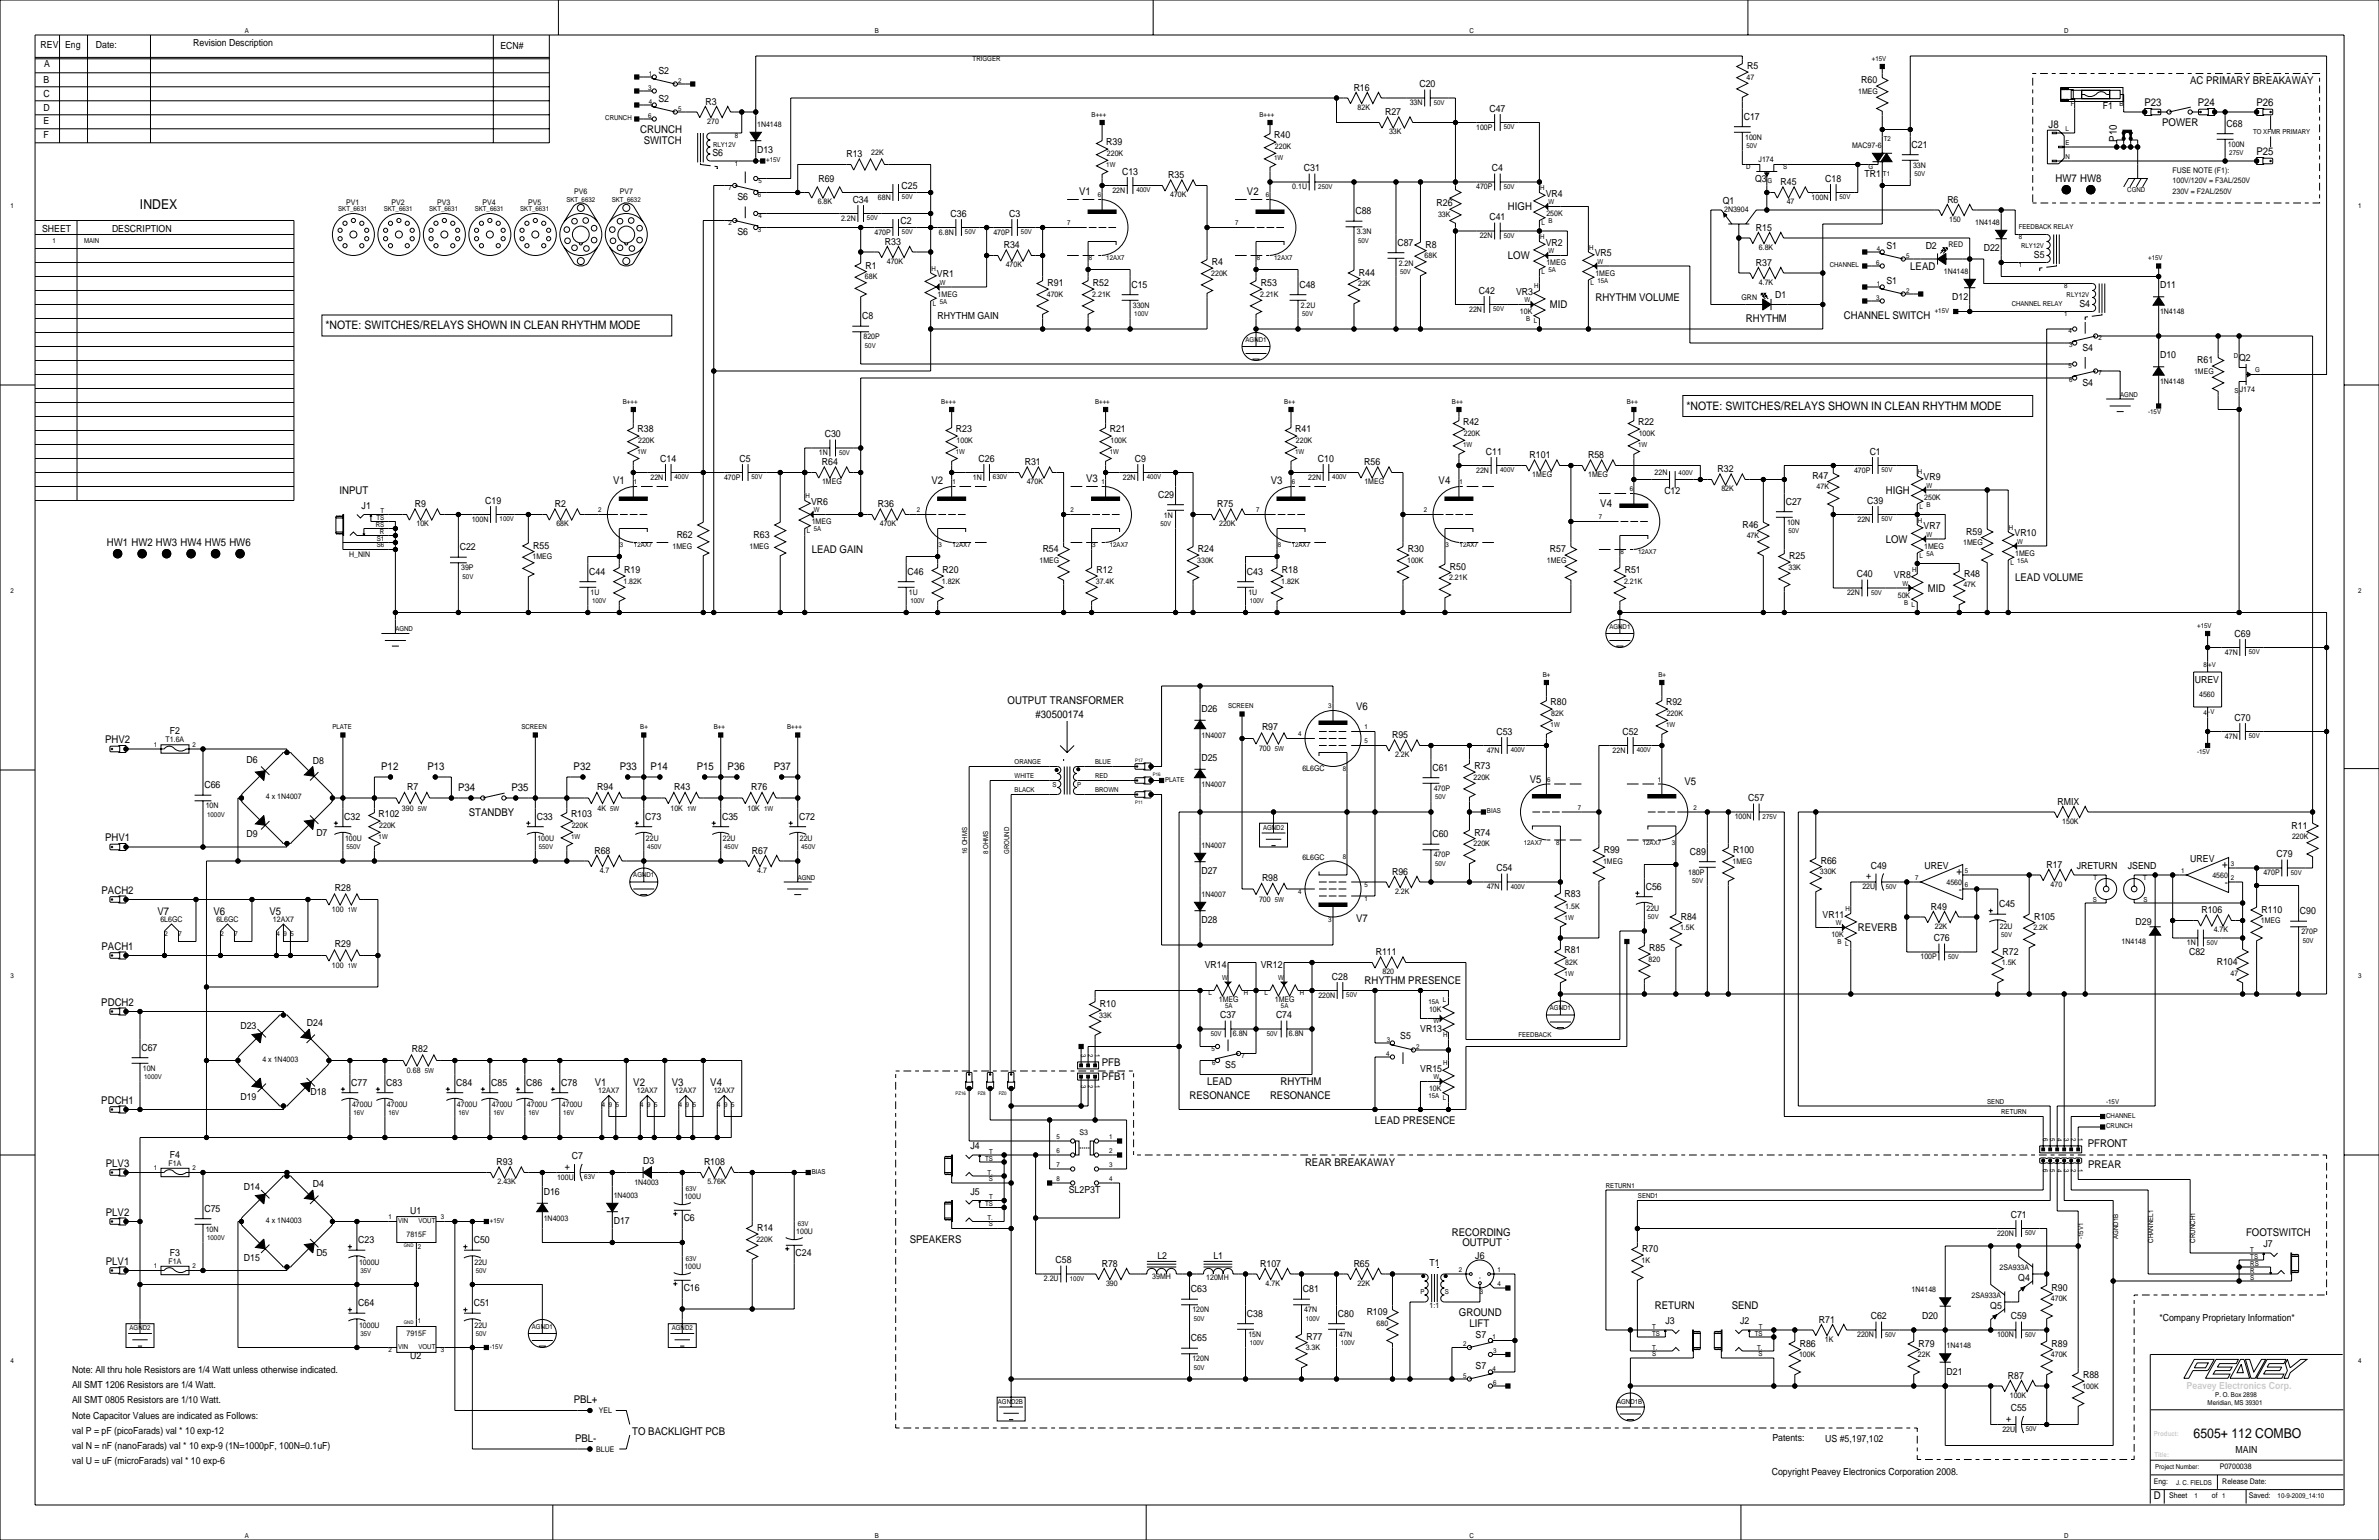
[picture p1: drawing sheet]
<svg xmlns="http://www.w3.org/2000/svg" width="432mm" height="279mm" viewBox="0 0 432 279" stroke-linecap="round" stroke-linejoin="round" font-family="sans-serif">
<defs><g id="words">
<g font-size="2.5">
<text x="25.4" y="38">INDEX</text>
<text x="398.2" y="260.9">6505+ 112 COMBO</text>
</g>
<g font-size="2.1">
<text x="59.1" y="59.7">*NOTE: SWITCHES/RELAYS SHOWN IN CLEAN RHYTHM MODE</text>
<text x="306.1" y="74.3">*NOTE: SWITCHES/RELAYS SHOWN IN CLEAN RHYTHM MODE</text>
</g>
<g font-size="1.9">
<text x="397.5" y="15.3">AC PRIMARY BREAKAWAY</text>
<text x="371.8" y="23.2">J8</text>
<text x="389.2" y="19.2">P23</text>
<text x="392.4" y="22.9">POWER</text>
<text x="398.9" y="19.2">P24</text>
<text x="409.6" y="19.2">P26</text>
<text x="116.2" y="24.2">CRUNCH</text>
<text x="116.9" y="26.1">SWITCH</text>
<text x="384.2" y="25.7" transform="rotate(-90 384.2 25.7)">P10</text>
<text x="409.6" y="28.1">P25</text>
<text x="195.8" y="35.4">V1</text>
<text x="226.3" y="35.4">V2</text>
<text x="373.1" y="33.1">HW7 HW8</text>
<text x="273.7" y="38.2">HIGH</text>
<text x="273.7" y="47">LOW</text>
<text x="346.7" y="49">LEAD</text>
<text x="281.3" y="55.9">MID</text>
<text x="289.6" y="54.7">RHYTHM VOLUME</text>
<text x="316.9" y="58.5">RHYTHM</text>
<text x="334.7" y="57.8">CHANNEL SWITCH</text>
<text x="61.6" y="89.6">INPUT</text>
<text x="111.3" y="87.8">V1</text>
<text x="169" y="87.8">V2</text>
<text x="197.1" y="87.5">V3</text>
<text x="230.6" y="87.8">V3</text>
<text x="261.1" y="87.8">V4</text>
<text x="342.3" y="89.6">HIGH</text>
<text x="290.5" y="91.9">V4</text>
<text x="19.4" y="99.1">HW1 HW2 HW3 HW4 HW5 HW6</text>
<text x="147.3" y="100.4">LEAD GAIN</text>
<text x="342.3" y="98.5">LOW</text>
<text x="349.9" y="107.4">MID</text>
<text x="365.8" y="105.5">LEAD VOLUME</text>
<text x="182.9" y="127.7">OUTPUT TRANSFORMER</text>
<text x="188" y="130.2">#30500174</text>
<text x="246.2" y="128.8">V6</text>
<text x="19.1" y="134.8">PHV2</text>
<text x="69.2" y="139.6">P12</text>
<text x="77.6" y="139.6">P13</text>
<text x="83.2" y="143.4">P34</text>
<text x="92.8" y="143.4">P35</text>
<text x="104.1" y="139.6">P32</text>
<text x="112.5" y="139.6">P33</text>
<text x="118.1" y="139.6">P14</text>
<text x="126.5" y="139.6">P15</text>
<text x="132.1" y="139.6">P36</text>
<text x="140.4" y="139.6">P37</text>
<text x="277.7" y="142.1">V5</text>
<text x="305.7" y="142.4">V5</text>
<text x="85.1" y="148">STANDBY</text>
<text x="19.1" y="152.6">PHV1</text>
<text x="355.1" y="158.8">+</text>
<text x="355.5" y="162">-</text>
<text x="403.4" y="157.5">+</text>
<text x="403.8" y="160.7">-</text>
<text x="18.4" y="162.1">PACH2</text>
<text x="28.6" y="165.9">V7</text>
<text x="38.7" y="165.9">V6</text>
<text x="48.9" y="165.9">V5</text>
<text x="246.2" y="167.3">V7</text>
<text x="18.4" y="172.3">PACH1</text>
<text x="337.2" y="169">REVERB</text>
<text x="247.7" y="178.5">RHYTHM PRESENCE</text>
<text x="18.4" y="182.4">PDCH2</text>
<text x="108" y="197">V1</text>
<text x="114.9" y="197">V2</text>
<text x="121.9" y="197">V3</text>
<text x="128.9" y="197">V4</text>
<text x="200" y="193.5">PFB</text>
<text x="200" y="196">PFB1</text>
<text x="219.1" y="196.9">LEAD</text>
<text x="232.4" y="196.9">RHYTHM</text>
<text x="18.4" y="200.2">PDCH1</text>
<text x="215.9" y="199.4">RESONANCE</text>
<text x="230.5" y="199.4">RESONANCE</text>
<text x="249.6" y="203.9">LEAD PRESENCE</text>
<text x="378.9" y="208">PFRONT</text>
<text x="19.2" y="211.6">PLV3</text>
<text x="236.9" y="211.5">REAR BREAKAWAY</text>
<text x="379" y="211.8">PREAR</text>
<text x="19.2" y="220.5">PLV2</text>
<text x="165.1" y="225.5">SPEAKERS</text>
<text x="263.5" y="224.2">RECORDING</text>
<text x="265.4" y="226.1">OUTPUT</text>
<text x="407.7" y="224.2">FOOTSWITCH</text>
<text x="19.2" y="229.4">PLV1</text>
<text x="264.8" y="238.8">GROUND</text>
<text x="300.4" y="237.5">RETURN</text>
<text x="314.3" y="237.5">SEND</text>
<text x="266.7" y="240.7">LIFT</text>
<text x="104.1" y="254.6">PBL+</text>
<text x="104.4" y="261.5">PBL-</text>
<text x="114.8" y="260.4">TO BACKLIGHT PCB</text>
<text x="390.9" y="272">D</text>
</g>
<g font-size="1.8">
<text x="7.4" y="8.6">REV Eng</text>
<text x="17.4" y="8.6">Date:</text>
<text x="35.1" y="8.4">Revision Description</text>
<text x="90.8" y="8.9">ECN#</text>
<text x="7.9" y="15">B</text>
<text x="7.9" y="17.6">C</text>
<text x="8" y="12.2">A</text>
<text x="119.5" y="13.4">S2</text>
<text x="245.7" y="16.5">R16</text>
<text x="257.6" y="15.9">C20</text>
<text x="317.1" y="12.6">R5</text>
<text x="337.8" y="15.1">R60</text>
<text x="7.9" y="20">D</text>
<text x="7.9" y="22.5">E</text>
<text x="119.5" y="18.5">S2</text>
<text x="128" y="19">R3</text>
<text x="251.4" y="20.9">R27</text>
<text x="270.3" y="20.3">C47</text>
<text x="316.5" y="21.7">C17</text>
<text x="381.7" y="19.8">F1</text>
<text x="404.1" y="23">C68</text>
<text x="7.9" y="25">F</text>
<text x="129.3" y="28.3">S6</text>
<text x="137.4" y="27.8">D13</text>
<text x="153.6" y="28.6">R13</text>
<text x="200.8" y="26.3">R39</text>
<text x="231.3" y="25">R40</text>
<text x="347" y="26.8">C21</text>
<text x="148.5" y="33">R69</text>
<text x="163.7" y="34.3">C25</text>
<text x="203.7" y="31.7">C13</text>
<text x="212" y="32.4">R35</text>
<text x="236.7" y="31.1">C31</text>
<text x="270.8" y="31.1">C4</text>
<text x="280.6" y="35.7">VR4</text>
<text x="318.6" y="33">Q3</text>
<text x="323.2" y="33.6">R45</text>
<text x="331.3" y="33">C18</text>
<text x="338.4" y="32.1">TR1</text>
<text x="133.8" y="36.3">S6</text>
<text x="154.8" y="36.8">C34</text>
<text x="163.5" y="40.6">C2</text>
<text x="172.5" y="39.4">C36</text>
<text x="183.1" y="39.4">C3</text>
<text x="246" y="38.8">C88</text>
<text x="260.7" y="37.3">R26</text>
<text x="270.3" y="40">C41</text>
<text x="312.7" y="37.1">Q1</text>
<text x="318.7" y="41.9">R15</text>
<text x="353.5" y="36.8">R6</text>
<text x="7.6" y="42">SHEET</text>
<text x="20.3" y="42">DESCRIPTION</text>
<text x="133.8" y="42.7">S6</text>
<text x="160.6" y="44.4">R33</text>
<text x="182.2" y="45.1">R34</text>
<text x="253.6" y="44.6">C87</text>
<text x="258.7" y="44.9">R8</text>
<text x="280.6" y="44.6">VR2</text>
<text x="289.4" y="46.5">VR5</text>
<text x="342.4" y="45.2">S1</text>
<text x="349.5" y="45.2">D2</text>
<text x="360.1" y="45.6">D22</text>
<text x="369.2" y="46.7">S5</text>
<text x="157.1" y="48.8">R1</text>
<text x="170.1" y="50.3">VR1</text>
<text x="190.1" y="51.9">R91</text>
<text x="198.4" y="51.9">R52</text>
<text x="205.4" y="52.2">C15</text>
<text x="220" y="48.1">R4</text>
<text x="228.9" y="51.9">R53</text>
<text x="235.8" y="52.2">C48</text>
<text x="246.6" y="50">R44</text>
<text x="268.4" y="53.3">C42</text>
<text x="275.2" y="53.4">VR3</text>
<text x="318.7" y="48.2">R37</text>
<text x="342.4" y="51.5">S1</text>
<text x="392.1" y="52.3">D11</text>
<text x="156.5" y="57.9">C8</text>
<text x="170.2" y="57.9">RHYTHM GAIN</text>
<text x="322.2" y="54.1">D1</text>
<text x="354.3" y="54.5">D12</text>
<text x="377.4" y="55.6">S4</text>
<text x="378" y="63.6">S4</text>
<text x="392.1" y="65">D10</text>
<text x="398.8" y="65.9">R61</text>
<text x="406.4" y="65.5">Q2</text>
<text x="378" y="70">S4</text>
<text x="265.6" y="77.1">R42</text>
<text x="297.3" y="77.1">R22</text>
<text x="115.7" y="78.3">R38</text>
<text x="119.8" y="83.8">C14</text>
<text x="134.3" y="83.8">C5</text>
<text x="149.7" y="79.4">C30</text>
<text x="173.5" y="78.3">R23</text>
<text x="177.6" y="83.8">C26</text>
<text x="201.4" y="78.3">R21</text>
<text x="206" y="83.8">C9</text>
<text x="235.1" y="78.3">R41</text>
<text x="239.2" y="83.8">C10</text>
<text x="269.7" y="82.5">C11</text>
<text x="277.6" y="83.2">R101</text>
<text x="288.2" y="83.2">R58</text>
<text x="339.4" y="82.5">C1</text>
<text x="149.2" y="84.4">R64</text>
<text x="186" y="84.4">R31</text>
<text x="247.6" y="84.4">R56</text>
<text x="302.1" y="89.7">C12</text>
<text x="311.7" y="85.7">R32</text>
<text x="328.9" y="86.9">R47</text>
<text x="349.1" y="87.1">VR9</text>
<text x="65.6" y="92.3">J1</text>
<text x="75.3" y="92.1">R9</text>
<text x="88.1" y="91.4">C19</text>
<text x="100.7" y="92.1">R2</text>
<text x="147.2" y="91.5">VR6</text>
<text x="159.3" y="92.1">R36</text>
<text x="210.2" y="90.3">C29</text>
<text x="220.9" y="92.1">R75</text>
<text x="316.2" y="95.7">R46</text>
<text x="324.1" y="91.5">C27</text>
<text x="338.9" y="91.4">C39</text>
<text x="349.1" y="96">VR7</text>
<text x="83.4" y="99.8">C22</text>
<text x="96.8" y="99.6">R55</text>
<text x="122.8" y="97.6">R62</text>
<text x="136.8" y="97.6">R63</text>
<text x="189.2" y="100.2">R54</text>
<text x="217.4" y="100.2">R24</text>
<text x="255.5" y="100.2">R30</text>
<text x="281.3" y="100.2">R57</text>
<text x="324.7" y="101.5">R25</text>
<text x="356.9" y="97">R59</text>
<text x="365.6" y="97.3">VR10</text>
<text x="106.9" y="104.2">C44</text>
<text x="113.3" y="104">R19</text>
<text x="164.7" y="104.2">C46</text>
<text x="171.1" y="104">R20</text>
<text x="199" y="104">R12</text>
<text x="226.3" y="104.2">C43</text>
<text x="232.7" y="104">R18</text>
<text x="263.2" y="103.4">R50</text>
<text x="294.9" y="104">R51</text>
<text x="337" y="104.8">C40</text>
<text x="343.8" y="104.9">VR8</text>
<text x="356.5" y="104.6">R48</text>
<text x="405.6" y="115.6">C69</text>
<text x="398.4" y="123.9">UREV</text>
<text x="218.1" y="129.1">D26</text>
<text x="281.4" y="127.9">R80</text>
<text x="302.4" y="127.9">R92</text>
<text x="405.6" y="130.8">C70</text>
<text x="30.8" y="133.2">F2</text>
<text x="229.1" y="132.4">R97</text>
<text x="252.7" y="134">R95</text>
<text x="271.6" y="133.3">C53</text>
<text x="294.5" y="133.3">C52</text>
<text x="37.1" y="143">C66</text>
<text x="44.7" y="138.4">D6</text>
<text x="56.8" y="138.6">D8</text>
<text x="73.9" y="143.2">R7</text>
<text x="108.4" y="143.2">R94</text>
<text x="122.4" y="143.2">R43</text>
<text x="136.3" y="143.2">R76</text>
<text x="218.1" y="138">D25</text>
<text x="260" y="139.8">C61</text>
<text x="267.6" y="139.6">R73</text>
<text x="62.5" y="148.7">C32</text>
<text x="68.7" y="148.2">R102</text>
<text x="97.4" y="148.7">C33</text>
<text x="103.6" y="148.2">R103</text>
<text x="117.1" y="148.7">C73</text>
<text x="131.1" y="148.7">C35</text>
<text x="145" y="148.7">C72</text>
<text x="317.3" y="145.4">C57</text>
<text x="373.4" y="146">RMIX</text>
<text x="44.7" y="151.9">D9</text>
<text x="57.4" y="151.7">D7</text>
<text x="107.9" y="154.9">R68</text>
<text x="136.5" y="154.9">R67</text>
<text x="260" y="151.9">C60</text>
<text x="267.6" y="151.6">R74</text>
<text x="291.1" y="154.8">R99</text>
<text x="306.7" y="155">C89</text>
<text x="314.6" y="154.8">R100</text>
<text x="413.2" y="155.6">C79</text>
<text x="415.9" y="150.4">R11</text>
<text x="60.8" y="161.7">R28</text>
<text x="218.1" y="158.6">D27</text>
<text x="229.1" y="159.7">R98</text>
<text x="252.7" y="158.7">R96</text>
<text x="271.6" y="158.1">C54</text>
<text x="298.7" y="161.4">C56</text>
<text x="330.5" y="156.7">R66</text>
<text x="338.7" y="159.5">+</text>
<text x="339.6" y="157.6">C49</text>
<text x="349.3" y="157.6">UREV</text>
<text x="371.4" y="157.5">R17</text>
<text x="376.9" y="157.7">JRETURN</text>
<text x="386.2" y="157.7">JSEND</text>
<text x="397.6" y="156.3">UREV</text>
<text x="218.1" y="167.5">D28</text>
<text x="284" y="162.8">R83</text>
<text x="305.1" y="166.9">R84</text>
<text x="330.8" y="166.5">VR11</text>
<text x="350.5" y="165.1">R49</text>
<text x="362.8" y="164.6">C45</text>
<text x="369.2" y="166.9">R105</text>
<text x="387.6" y="167.9">D29</text>
<text x="399.6" y="165.7">R106</text>
<text x="410.5" y="165.6">R110</text>
<text x="417.5" y="165.8">C90</text>
<text x="60.8" y="171.8">R29</text>
<text x="249.7" y="173.3">R111</text>
<text x="284" y="173">R81</text>
<text x="299.3" y="172.6">R85</text>
<text x="351" y="170.8">C76</text>
<text x="363.5" y="173.2">R72</text>
<text x="397.3" y="173.3">C82</text>
<text x="218.7" y="175.6">VR14</text>
<text x="228.8" y="175.6">VR12</text>
<text x="241.8" y="177.8">C28</text>
<text x="402.4" y="175.1">R104</text>
<text x="199.7" y="182.7">R10</text>
<text x="221.4" y="184.8">C37</text>
<text x="231.6" y="184.8">C74</text>
<text x="25.7" y="190.6">C67</text>
<text x="43.6" y="186.7">D23</text>
<text x="55.7" y="186.2">D24</text>
<text x="74.8" y="190.9">R82</text>
<text x="254.1" y="188.6">S5</text>
<text x="257.8" y="187.3">VR13</text>
<text x="63.8" y="197">C77</text>
<text x="70.1" y="197">C83</text>
<text x="82.8" y="197">C84</text>
<text x="89.2" y="197">C85</text>
<text x="95.5" y="197">C86</text>
<text x="101.9" y="197">C78</text>
<text x="222.4" y="193.8">S5</text>
<text x="257.8" y="194.4">VR15</text>
<text x="43.6" y="199.5">D19</text>
<text x="56.3" y="198.7">D18</text>
<text x="176.1" y="208.5">J4</text>
<text x="30.8" y="210">F4</text>
<text x="44.3" y="215.9">D14</text>
<text x="56.8" y="215.4">D4</text>
<text x="90.1" y="211.4">R93</text>
<text x="102.5" y="212.2">+</text>
<text x="103.8" y="210.3">C7</text>
<text x="116.7" y="211.2">D3</text>
<text x="127.8" y="211.4">R108</text>
<text x="37.1" y="219.8">C75</text>
<text x="74.4" y="220.3">U1</text>
<text x="98.7" y="216.8">D16</text>
<text x="124.1" y="221.6">C6</text>
<text x="176.1" y="216.8">J5</text>
<text x="194" y="216.5">SL2P3T</text>
<text x="365" y="221">C71</text>
<text x="30.8" y="227.8">F3</text>
<text x="57.4" y="227.9">D5</text>
<text x="65" y="225.5">C23</text>
<text x="86" y="225.5">C50</text>
<text x="111.4" y="222.1">D17</text>
<text x="137.4" y="223.4">R14</text>
<text x="144.4" y="228">C24</text>
<text x="298.1" y="227.2">R70</text>
<text x="410.9" y="226.3">J7</text>
<text x="44.3" y="228.7">D15</text>
<text x="191.6" y="229.2">C58</text>
<text x="200" y="229.9">R78</text>
<text x="210.1" y="228.3">L2</text>
<text x="220.2" y="228.3">L1</text>
<text x="228.7" y="229.9">R107</text>
<text x="245.7" y="229.9">R65</text>
<text x="259.4" y="229.6">T1</text>
<text x="267.8" y="228.3">J6</text>
<text x="366.3" y="232.4">Q4</text>
<text x="65" y="237">C64</text>
<text x="86" y="237">C51</text>
<text x="124.1" y="234.3">C16</text>
<text x="216.2" y="234.4">C63</text>
<text x="226.3" y="238.9">C38</text>
<text x="236.5" y="234.4">C81</text>
<text x="242.8" y="238.9">C80</text>
<text x="248.1" y="238.6">R109</text>
<text x="339.6" y="239.4">C62</text>
<text x="348.9" y="239.3">D20</text>
<text x="361.2" y="237.5">Q5</text>
<text x="365" y="239.4">C59</text>
<text x="372.4" y="234.2">R90</text>
<text x="391.9" y="239.6">*Company Proprietary Information*</text>
<text x="216.2" y="243.3">C65</text>
<text x="237.1" y="243.1">R77</text>
<text x="267.8" y="242.7">S7</text>
<text x="302.3" y="240.3">J3</text>
<text x="315.8" y="240.3">J2</text>
<text x="326.7" y="244.3">R86</text>
<text x="330.2" y="240">R71</text>
<text x="348.2" y="244.3">R79</text>
<text x="372.4" y="244.3">R89</text>
<text x="13.1" y="249">Note: All thru hole Resistors are 1/4 Watt unless otherwise indicated.</text>
<text x="13.1" y="251.8">All SMT 1206 Resistors are 1/4 Watt.</text>
<text x="74.4" y="246.5">U2</text>
<text x="267.8" y="248.4">S7</text>
<text x="353.3" y="249.4">D21</text>
<text x="364.4" y="250.2">R87</text>
<text x="378.1" y="250">R88</text>
<text x="13.1" y="254.6">All SMT 0805 Resistors are 1/10 Watt.</text>
<text x="13.1" y="257.4">Note Capacitor Values are indicated as Follows:</text>
<text x="364.1" y="257.9">+</text>
<text x="365" y="256">C55</text>
<text x="13.1" y="260.2">val P = pF (picoFarads) val * 10 exp-12</text>
<text x="13.1" y="262.9">val N = nF (nanoFarads) val * 10 exp-9 (1N=1000pF, 100N=0.1uF)</text>
<text x="321.7" y="261.5">Patents:</text>
<text x="331.3" y="261.6">US #5,197,102</text>
<text x="405.8" y="263.6">MAIN</text>
<text x="13.1" y="265.7">val U = uF (microFarads) val * 10 exp-6</text>
<text x="321.6" y="267.6">Copyright Peavey Electronics Corporation 2008.</text>
</g>
<text font-size="1.8" fill="#ccc" x="396.9" y="252">Peavey Electronics Corp.</text>
<g font-size="1.4">
<text x="317" y="14.5">47</text>
<text x="337.3" y="17">1MEG</text>
<text x="128.4" y="22.5">270</text>
<text x="137.4" y="23">1N4148</text>
<text x="246.4" y="19.9">82K</text>
<text x="255.9" y="19.1">33N</text>
<text x="267.9" y="23.6">100P</text>
<text x="158.1" y="28.2">22K</text>
<text x="200.9" y="28.3">220K</text>
<text x="231.4" y="27">220K</text>
<text x="252.1" y="24.4">33K</text>
<text x="316.7" y="25.4">100N</text>
<text x="319.2" y="29.4">J174</text>
<text x="336.1" y="26.9">MAC97-6</text>
<text x="404.4" y="26.7">100N</text>
<text x="104.2" y="35.3">PV6</text>
<text x="112.5" y="35.3">PV7</text>
<text x="201.9" y="35">22N</text>
<text x="212.4" y="35.8">470K</text>
<text x="234.6" y="34.4">0.1U</text>
<text x="267.9" y="34.4">470P</text>
<text x="347.2" y="30.5">33N</text>
<text x="394.3" y="35.1">230V = F2AL/250V</text>
<text x="394.3" y="33.2">100V/120V = F3AL/250V</text>
<text x="394.3" y="31.3">FUSE NOTE (F1):</text>
<text x="62.8" y="37.2">PV1</text>
<text x="71.1" y="37.2">PV2</text>
<text x="79.3" y="37.2">PV3</text>
<text x="87.6" y="37.2">PV4</text>
<text x="95.8" y="37.2">PV5</text>
<text x="148.4" y="37.1">6.8K</text>
<text x="152.6" y="40.1">2.2N</text>
<text x="159.4" y="36.3">68N</text>
<text x="261" y="39.4">33K</text>
<text x="280.7" y="39.2">250K</text>
<text x="312.9" y="38.4">2N3904</text>
<text x="324.3" y="37.1">47</text>
<text x="328.8" y="36.3">100N</text>
<text x="353.8" y="40.3">150</text>
<text x="358.5" y="40.8">1N4148</text>
<text x="158.7" y="42.6">470P</text>
<text x="161" y="47.9">470K</text>
<text x="170.4" y="42.6">6.8N</text>
<text x="180.3" y="42.6">470P</text>
<text x="246.3" y="42.5">3.3N</text>
<text x="258.6" y="46.9">68K</text>
<text x="268.6" y="43.3">22N</text>
<text x="319.3" y="45.3">6.8K</text>
<text x="353.6" y="44.8">RED</text>
<text x="157" y="50.7">68K</text>
<text x="170.2" y="53.8">1MEG</text>
<text x="182.6" y="48.5">470K</text>
<text x="190" y="53.8">470K</text>
<text x="198.3" y="53.8">2.21K</text>
<text x="219.8" y="50">220K</text>
<text x="228.7" y="53.8">2.21K</text>
<text x="246.5" y="51.9">22K</text>
<text x="253.9" y="48.3">2.2N</text>
<text x="280.7" y="48.1">1MEG</text>
<text x="289.6" y="50">1MEG</text>
<text x="319.3" y="51.7">4.7K</text>
<text x="352.8" y="49.7">1N4148</text>
<text x="205.6" y="55.9">330N</text>
<text x="236.1" y="55.9">2.2U</text>
<text x="266.7" y="56.6">22N</text>
<text x="275.9" y="57">10K</text>
<text x="316.1" y="54.4">GRN</text>
<text x="392.1" y="57">1N4148</text>
<text x="156.7" y="61.6">820P</text>
<text x="392.1" y="69.7">1N4148</text>
<text x="398.2" y="67.8">1MEG</text>
<text x="406.5" y="71.1">J174</text>
<text x="115.8" y="80.4">220K</text>
<text x="148.6" y="82.6">1N</text>
<text x="173.6" y="80.4">100K</text>
<text x="201.6" y="80.4">100K</text>
<text x="235.2" y="80.4">220K</text>
<text x="265.7" y="79.1">220K</text>
<text x="297.4" y="79.1">100K</text>
<text x="118.1" y="87.1">22N</text>
<text x="131.4" y="87.1">470P</text>
<text x="149.2" y="87.9">1MEG</text>
<text x="176.6" y="87.1">1N</text>
<text x="186.4" y="87.9">470K</text>
<text x="203.8" y="87.1">22N</text>
<text x="237.5" y="87.1">22N</text>
<text x="247.6" y="87.9">1MEG</text>
<text x="267.9" y="85.8">22N</text>
<text x="278.1" y="86.6">1MEG</text>
<text x="288.3" y="86.6">1MEG</text>
<text x="300.3" y="86.2">22N</text>
<text x="312.4" y="89.2">82K</text>
<text x="329.7" y="88.8">47K</text>
<text x="336.5" y="85.8">470P</text>
<text x="75.6" y="95.5">10K</text>
<text x="85.6" y="94.7">100N</text>
<text x="101" y="95.5">68K</text>
<text x="147.3" y="95.1">1MEG</text>
<text x="159.7" y="95.5">470K</text>
<text x="211.2" y="94">1N</text>
<text x="221.3" y="95.5">220K</text>
<text x="324.4" y="95.2">10N</text>
<text x="337.2" y="94.7">22N</text>
<text x="349.3" y="90.7">250K</text>
<text x="63.4" y="101.1">H_NIN</text>
<text x="96.7" y="101.5">1MEG</text>
<text x="122.1" y="99.6">1MEG</text>
<text x="136" y="99.6">1MEG</text>
<text x="317" y="97.7">47K</text>
<text x="349.3" y="99.6">1MEG</text>
<text x="356.3" y="98.9">1MEG</text>
<text x="365.8" y="100.8">1MEG</text>
<text x="83.7" y="103.5">39P</text>
<text x="107.2" y="107.9">1U</text>
<text x="113.2" y="105.9">1.82K</text>
<text x="165" y="107.9">1U</text>
<text x="171" y="105.9">1.82K</text>
<text x="188.7" y="102.1">1MEG</text>
<text x="198.9" y="105.9">37.4K</text>
<text x="217.3" y="102.1">330K</text>
<text x="226.6" y="107.9">1U</text>
<text x="232.5" y="105.9">1.82K</text>
<text x="255.4" y="102.1">100K</text>
<text x="263" y="105.3">2.21K</text>
<text x="280.8" y="102.1">1MEG</text>
<text x="294.8" y="105.9">2.21K</text>
<text x="324.6" y="103.4">33K</text>
<text x="356.4" y="106.6">47K</text>
<text x="335.2" y="108">22N</text>
<text x="344.5" y="108.5">50K</text>
<text x="403.8" y="118.8">47N</text>
<text x="281.6" y="129.9">82K</text>
<text x="302.5" y="129.9">220K</text>
<text x="399.2" y="126.5">4560</text>
<text x="30.1" y="134.7">T1.6A</text>
<text x="218.1" y="133.8">1N4007</text>
<text x="228.5" y="136.3">700</text>
<text x="253.2" y="137.4">2.2K</text>
<text x="269.8" y="136.6">47N</text>
<text x="292.7" y="136.6">22N</text>
<text x="403.8" y="134.1">47N</text>
<text x="218.1" y="142.7">1N4007</text>
<text x="236.4" y="139.9">6L6GC</text>
<text x="260.2" y="143.5">470P</text>
<text x="267.5" y="141.5">220K</text>
<text x="37.3" y="146.7">10N</text>
<text x="48.3" y="145">4 x 1N4007</text>
<text x="72.9" y="147.1">390</text>
<text x="108.4" y="147.1">4K</text>
<text x="121.7" y="147.1">10K</text>
<text x="135.7" y="147.1">10K</text>
<text x="314.9" y="148.7">100N</text>
<text x="374.3" y="149.5">150K</text>
<text x="62.6" y="152.7">100U</text>
<text x="68.8" y="150.2">220K</text>
<text x="97.5" y="152.7">100U</text>
<text x="103.8" y="150.2">220K</text>
<text x="117.2" y="152.7">22U</text>
<text x="131.2" y="152.7">22U</text>
<text x="145.2" y="152.7">22U</text>
<text x="218.1" y="153.8">1N4007</text>
<text x="236.4" y="156">6L6GC</text>
<text x="260.2" y="155.6">470P</text>
<text x="267.5" y="153.5">220K</text>
<text x="416" y="152.3">220K</text>
<text x="108.9" y="158.4">4.7</text>
<text x="137.4" y="158.4">4.7</text>
<text x="269.8" y="161.4">47N</text>
<text x="291" y="156.7">1MEG</text>
<text x="306.4" y="158.7">180P</text>
<text x="314.5" y="156.7">1MEG</text>
<text x="330.3" y="158.6">330K</text>
<text x="338" y="161.4">22U</text>
<text x="353.3" y="160.5">4560</text>
<text x="372.2" y="160.9">470</text>
<text x="401.6" y="159.2">4560</text>
<text x="410.8" y="158.8">470P</text>
<text x="29.1" y="167.2">6L6GC</text>
<text x="39.3" y="167.2">6L6GC</text>
<text x="49.5" y="167.2">12AX7</text>
<text x="60.2" y="165.5">100</text>
<text x="218.1" y="162.7">1N4007</text>
<text x="228.5" y="163.6">700</text>
<text x="253.2" y="162.2">2.2K</text>
<text x="284.1" y="164.8">1.5K</text>
<text x="298.8" y="165.4">22U</text>
<text x="410.3" y="167.5">1MEG</text>
<text x="304.9" y="168.8">1.5K</text>
<text x="332.4" y="170.1">10K</text>
<text x="351.2" y="168.5">22K</text>
<text x="363" y="168.5">22U</text>
<text x="369.1" y="168.8">2.2K</text>
<text x="385.1" y="171.3">1N4148</text>
<text x="396.9" y="171.5">1N</text>
<text x="401.8" y="169.2">4.7K</text>
<text x="417.7" y="169.5">270P</text>
<text x="60.2" y="175.6">100</text>
<text x="250.9" y="176.8">820</text>
<text x="284.1" y="175">82K</text>
<text x="299.2" y="174.5">820</text>
<text x="348.6" y="174.1">100P</text>
<text x="363.4" y="175.1">1.5K</text>
<text x="404.9" y="177">47</text>
<text x="199.5" y="184.7">33K</text>
<text x="221.2" y="181.9">1MEG</text>
<text x="231.4" y="181.9">1MEG</text>
<text x="239.3" y="181.1">220N</text>
<text x="259.4" y="183.6">10K</text>
<text x="223.8" y="188">6.8N</text>
<text x="233.9" y="188">6.8N</text>
<text x="25.9" y="194.3">10N</text>
<text x="47.6" y="192.6">4 x 1N4003</text>
<text x="73.9" y="194.7">0.68</text>
<text x="259.4" y="198">10K</text>
<text x="63.9" y="200.9">4700U</text>
<text x="70.2" y="200.9">4700U</text>
<text x="82.9" y="200.9">4700U</text>
<text x="89.3" y="200.9">4700U</text>
<text x="95.6" y="200.9">4700U</text>
<text x="102" y="200.9">4700U</text>
<text x="108.6" y="198.3">12AX7</text>
<text x="115.6" y="198.3">12AX7</text>
<text x="122.6" y="198.3">12AX7</text>
<text x="129.5" y="198.3">12AX7</text>
<text x="196" y="206">S3</text>
<text x="30.6" y="211.5">F1A</text>
<text x="90.3" y="214.9">2.43K</text>
<text x="101.1" y="214.1">100U</text>
<text x="115.1" y="215">1N4003</text>
<text x="128.4" y="214.9">5.76K</text>
<text x="48.3" y="221.8">4 x 1N4003</text>
<text x="98.7" y="221.4">1N4003</text>
<text x="111.4" y="217.3">1N4003</text>
<text x="124.2" y="217.5">100U</text>
<text x="37.3" y="223.5">10N</text>
<text x="73.8" y="224.4">7815F</text>
<text x="137.3" y="225.3">220K</text>
<text x="144.5" y="223.9">100U</text>
<text x="362.5" y="224.2">220N</text>
<text x="30.6" y="229.3">F1A</text>
<text x="65.2" y="229.5">1000U</text>
<text x="86.1" y="229.5">22U</text>
<text x="124.2" y="230.2">100U</text>
<text x="189.5" y="232.5">2.2U</text>
<text x="200.8" y="233.3">390</text>
<text x="209.1" y="232">39MH</text>
<text x="218.9" y="232.3">120MH</text>
<text x="229.7" y="233.3">4.7K</text>
<text x="246.4" y="233.3">22K</text>
<text x="298" y="229.1">1K</text>
<text x="362.9" y="230.5">2SA933A</text>
<text x="216.4" y="238.1">120N</text>
<text x="236.7" y="238.1">47N</text>
<text x="259.5" y="237.4">1:1</text>
<text x="347" y="234.4">1N4148</text>
<text x="357.9" y="235.6">2SA933A</text>
<text x="372.2" y="236.1">470K</text>
<text x="65.2" y="240.9">1000U</text>
<text x="73.8" y="242.3">7915F</text>
<text x="86.1" y="240.9">22U</text>
<text x="226.6" y="242.6">15N</text>
<text x="237" y="245">3.3K</text>
<text x="243.1" y="242.6">47N</text>
<text x="249.9" y="240.5">680</text>
<text x="331.2" y="243.5">1K</text>
<text x="337.1" y="242.7">220N</text>
<text x="353.3" y="244.6">1N4148</text>
<text x="362.5" y="242.7">100N</text>
<text x="216.4" y="247">120N</text>
<text x="326.5" y="246.3">100K</text>
<text x="348.1" y="246.3">22K</text>
<text x="372.2" y="246.3">470K</text>
<text x="378" y="252">100K</text>
<text x="108.7" y="256.4">YEL</text>
<text x="364.8" y="253.6">100K</text>
<text x="108.2" y="263.4">BLUE</text>
<text x="363.4" y="259.8">22U</text>
<text x="390.9" y="269.3">Eng:</text>
<text x="402.9" y="266.4">P0700038</text>
<text x="403.4" y="269.3">Release Date:</text>
<text x="393.7" y="271.9">Sheet</text>
<text x="401.5" y="271.9">of</text>
<text x="408.2" y="271.9">Saved:</text>
</g>
<g font-size="1.2">
<text x="44.5" y="6">A</text>
<text x="158.8" y="6">B</text>
<text x="266.7" y="6">C</text>
<text x="374.7" y="6">D</text>
<text x="176.5" y="11.1">TRIGGER</text>
<text x="339.7" y="11.1">+15V</text>
<text x="117.6" y="16.3">3</text>
<text x="117.8" y="13.7">1</text>
<text x="123.1" y="15">2</text>
<text x="109.9" y="21.9">CRUNCH</text>
<text x="117.6" y="21.3">6</text>
<text x="117.8" y="18.8">4</text>
<text x="123.1" y="20.1">5</text>
<text x="198.1" y="21.2">B+++</text>
<text x="228.6" y="21.2">B+++</text>
<text x="260.2" y="19">50V</text>
<text x="272.9" y="23.5">50V</text>
<text x="374.9" y="23.8">L</text>
<text x="375.9" y="19.3">F</text>
<text x="384.7" y="19.3">B</text>
<text x="129.4" y="26.7">RLY12V</text>
<text x="133.4" y="25">8</text>
<text x="139.1" y="29.5">+15V</text>
<text x="231.3" y="29.1">1W</text>
<text x="317" y="26.9">50V</text>
<text x="341.9" y="25.7">T2</text>
<text x="374.9" y="26.3">E</text>
<text x="374.9" y="28.8">N</text>
<text x="404.6" y="28.2">275V</text>
<text x="409" y="24.4">TO XFMR PRIMARY</text>
<text x="132.2" y="34.4">7</text>
<text x="133.4" y="30.1">1</text>
<text x="137.6" y="35.7">6</text>
<text x="137.7" y="33.1">5</text>
<text x="199.3" y="35.8">6</text>
<text x="200.8" y="30.4">1W</text>
<text x="206.3" y="34.9">400V</text>
<text x="229.8" y="35.8">6</text>
<text x="239.3" y="34.3">250V</text>
<text x="272.9" y="34.3">50V</text>
<text x="279.5" y="34.6">H</text>
<text x="317" y="30.7">D</text>
<text x="320.8" y="33.3">G</text>
<text x="323.6" y="30.7">S</text>
<text x="339.1" y="30.7">G</text>
<text x="341.8" y="32">T1</text>
<text x="347.5" y="32">50V</text>
<text x="386.1" y="34.8">CGND</text>
<text x="1.9" y="37.7">1</text>
<text x="61.4" y="38.4">SKT_6631</text>
<text x="69.6" y="38.4">SKT_6631</text>
<text x="77.9" y="38.4">SKT_6631</text>
<text x="86.2" y="38.4">SKT_6631</text>
<text x="94.4" y="38.4">SKT_6631</text>
<text x="102.8" y="36.6">SKT_6632</text>
<text x="111.1" y="36.6">SKT_6632</text>
<text x="132.2" y="40.8">2</text>
<text x="137.7" y="39.5">4</text>
<text x="157.4" y="40">50V</text>
<text x="163.7" y="36.2">50V</text>
<text x="193.7" y="40.9">7</text>
<text x="224.2" y="40.9">7</text>
<text x="279.8" y="40.9">L</text>
<text x="281.1" y="37.1">W</text>
<text x="281.1" y="40.5">B</text>
<text x="333.9" y="36.2">50V</text>
<text x="366.4" y="41.5">FEEDBACK RELAY</text>
<text x="428" y="37.7">1</text>
<text x="9.5" y="44.1">1</text>
<text x="15.3" y="44.1">MAIN</text>
<text x="137.6" y="42">3</text>
<text x="163.7" y="42.5">50V</text>
<text x="175.1" y="42.5">50V</text>
<text x="185.3" y="42.5">50V</text>
<text x="197.6" y="47.2">8</text>
<text x="200.8" y="47.3">12AX7</text>
<text x="228.1" y="47.2">8</text>
<text x="231.3" y="47.3">12AX7</text>
<text x="246.5" y="44.1">50V</text>
<text x="272.9" y="43.2">50V</text>
<text x="279.5" y="43.4">H</text>
<text x="281.1" y="46">W</text>
<text x="288.4" y="45.4">H</text>
<text x="290" y="47.9">W</text>
<text x="340.6" y="45.5">4</text>
<text x="346" y="46.7">5</text>
<text x="366.4" y="43.4">8</text>
<text x="366.8" y="45.1">RLY12V</text>
<text x="389.9" y="47.3">+15V</text>
<text x="169" y="49.2">H</text>
<text x="170.6" y="51.7">W</text>
<text x="254.1" y="49.8">50V</text>
<text x="278.5" y="52.3">H</text>
<text x="279.8" y="49.8">L</text>
<text x="281.1" y="49.4">5A</text>
<text x="288.7" y="51.7">L</text>
<text x="290" y="51.3">15A</text>
<text x="332.1" y="48.5">CHANNEL</text>
<text x="340.5" y="48">6</text>
<text x="340.6" y="51.8">1</text>
<text x="346" y="53.1">2</text>
<text x="366.4" y="48.5">1</text>
<text x="374.7" y="52.3">8</text>
<text x="375.1" y="54">RLY12V</text>
<text x="169.3" y="55.5">L</text>
<text x="170.6" y="55.1">5A</text>
<text x="205.9" y="57.4">100V</text>
<text x="236.4" y="57.4">50V</text>
<text x="271" y="56.5">50V</text>
<text x="276.7" y="54.9">W</text>
<text x="277" y="58.3">B</text>
<text x="278.4" y="58.7">L</text>
<text x="340.5" y="54.4">3</text>
<text x="351.2" y="56.8">+15V</text>
<text x="365.1" y="55.5">CHANNEL RELAY</text>
<text x="374.7" y="57.4">1</text>
<text x="157" y="63.1">50V</text>
<text x="226.1" y="62">AGND1</text>
<text x="375.4" y="60.5">4</text>
<text x="375.6" y="63">3</text>
<text x="380.9" y="61.7">2</text>
<text x="405.5" y="65">D</text>
<text x="375.4" y="66.8">5</text>
<text x="375.6" y="69.3">6</text>
<text x="380.9" y="68.1">7</text>
<text x="405.5" y="71.4">S</text>
<text x="409.3" y="67.6">G</text>
<text x="113" y="73.3">B+++</text>
<text x="170.8" y="73.3">B+++</text>
<text x="198.8" y="73.3">B+++</text>
<text x="233.1" y="73.3">B++</text>
<text x="263.5" y="73.3">B++</text>
<text x="295.3" y="73.3">B++</text>
<text x="384.8" y="72">AGND</text>
<text x="389.9" y="75.2">-15V</text>
<text x="115.7" y="82.4">1W</text>
<text x="152.3" y="82.5">50V</text>
<text x="173.5" y="82.4">1W</text>
<text x="201.4" y="82.4">1W</text>
<text x="235.1" y="82.4">1W</text>
<text x="265.6" y="81.2">1W</text>
<text x="297.3" y="81.2">1W</text>
<text x="115.1" y="87.9">1</text>
<text x="122.4" y="87">400V</text>
<text x="136.4" y="87">50V</text>
<text x="172.9" y="87.9">1</text>
<text x="180.2" y="87">630V</text>
<text x="199.9" y="87.9">1</text>
<text x="208.2" y="87">400V</text>
<text x="234.5" y="87.9">6</text>
<text x="241.8" y="87">400V</text>
<text x="264.9" y="87.9">1</text>
<text x="272.3" y="85.7">400V</text>
<text x="295.8" y="89.2">6</text>
<text x="304.7" y="86.2">400V</text>
<text x="341.5" y="85.7">50V</text>
<text x="348.1" y="86">H</text>
<text x="349.6" y="88.5">W</text>
<text x="68.2" y="95.6">RS</text>
<text x="68.3" y="94.4">TS</text>
<text x="69.1" y="93.1">T</text>
<text x="90.7" y="94.6">100V</text>
<text x="108.6" y="93">2</text>
<text x="146.2" y="90.4">H</text>
<text x="147.7" y="93">W</text>
<text x="166.4" y="93">2</text>
<text x="194.3" y="93">2</text>
<text x="210.6" y="95.5">50V</text>
<text x="228" y="93">7</text>
<text x="258.5" y="93">2</text>
<text x="290.2" y="94.2">7</text>
<text x="341.5" y="94.6">50V</text>
<text x="348.1" y="94.9">H</text>
<text x="348.4" y="92.3">L</text>
<text x="349.6" y="92">B</text>
<text x="68.4" y="98.2">S1</text>
<text x="68.4" y="99.3">S6</text>
<text x="68.9" y="96.9">R</text>
<text x="112.5" y="99.3">3</text>
<text x="115.1" y="99.3">12AX7</text>
<text x="146.5" y="96.8">L</text>
<text x="147.7" y="96.4">5A</text>
<text x="170.3" y="99.3">3</text>
<text x="172.9" y="99.3">12AX7</text>
<text x="198.3" y="99.3">3</text>
<text x="201.4" y="99.3">12AX7</text>
<text x="231.9" y="99.3">8</text>
<text x="234.5" y="99.3">12AX7</text>
<text x="262.4" y="99.3">3</text>
<text x="264.9" y="99.3">12AX7</text>
<text x="294.1" y="100.6">8</text>
<text x="297.3" y="100.6">12AX7</text>
<text x="324.6" y="96.8">50V</text>
<text x="348.4" y="101.2">L</text>
<text x="349.6" y="97.4">W</text>
<text x="349.6" y="100.9">5A</text>
<text x="364.6" y="96.2">H</text>
<text x="366.2" y="98.7">W</text>
<text x="1.9" y="107.6">2</text>
<text x="84" y="105">50V</text>
<text x="339.6" y="107.9">50V</text>
<text x="345.3" y="106.3">W</text>
<text x="347.1" y="103.8">H</text>
<text x="364.9" y="102.5">L</text>
<text x="366.2" y="102.1">15A</text>
<text x="428" y="107.6">2</text>
<text x="107.5" y="109.5">100V</text>
<text x="165.2" y="109.5">100V</text>
<text x="226.8" y="109.5">100V</text>
<text x="345.6" y="109.7">B</text>
<text x="347" y="110.1">L</text>
<text x="398.8" y="113.9">+15V</text>
<text x="71.8" y="114.6">AGND</text>
<text x="292.1" y="114.1">AGND1</text>
<text x="408.2" y="118.7">50V</text>
<text x="280" y="122.8">B+</text>
<text x="301" y="122.8">B+</text>
<text x="400" y="121">8 +V</text>
<text x="222.9" y="128.5">SCREEN</text>
<text x="241.1" y="128.5">3</text>
<text x="281.4" y="132">1W</text>
<text x="302.4" y="132">1W</text>
<text x="400" y="129.7">4 -V</text>
<text x="28" y="135.5">1</text>
<text x="35" y="135.5">2</text>
<text x="60.3" y="132.3">PLATE</text>
<text x="94.6" y="132.3">SCREEN</text>
<text x="116.2" y="132.3">B+</text>
<text x="129.6" y="132.3">B++</text>
<text x="142.9" y="132.3">B+++</text>
<text x="231.4" y="136.3">5W</text>
<text x="235.6" y="133.6">4</text>
<text x="247.7" y="134.9">5</text>
<text x="247.7" y="132.3">1</text>
<text x="274.2" y="136.5">400V</text>
<text x="297.1" y="136.5">400V</text>
<text x="398.8" y="136.8">-15V</text>
<text x="408.2" y="134">50V</text>
<text x="184.2" y="143.8">BLACK</text>
<text x="184.2" y="141.2">WHITE</text>
<text x="184.2" y="138.7">ORANGE</text>
<text x="191" y="142.8">S</text>
<text x="195.5" y="142.8">P</text>
<text x="198.8" y="138.7">BLUE</text>
<text x="198.8" y="141.2">RED</text>
<text x="198.8" y="143.8">BROWN</text>
<text x="211.5" y="141.9">PLATE</text>
<text x="243.7" y="140">8</text>
<text x="280.8" y="141.9">6</text>
<text x="300.9" y="141.9">1</text>
<text x="37.6" y="148.2">1000V</text>
<text x="75.8" y="147.1">5W</text>
<text x="110.8" y="147.1">5W</text>
<text x="124.7" y="147.1">1W</text>
<text x="138.7" y="147.1">1W</text>
<text x="260.5" y="145">50V</text>
<text x="269.9" y="147.6">BIAS</text>
<text x="286.4" y="147">7</text>
<text x="307.4" y="147">2</text>
<text x="319.9" y="148.6">275V</text>
<text x="62.9" y="154">550V</text>
<text x="68.7" y="152.3">1W</text>
<text x="97.8" y="154">550V</text>
<text x="103.6" y="152.3">1W</text>
<text x="117.5" y="154">450V</text>
<text x="131.5" y="154">450V</text>
<text x="145.4" y="154">450V</text>
<text x="175.5" y="154.9" transform="rotate(-90 175.5 154.9)">16 OHMS</text>
<text x="179.3" y="154.9" transform="rotate(-90 179.3 154.9)">8 OHMS</text>
<text x="183.2" y="154.9" transform="rotate(-90 183.2 154.9)">GROUND</text>
<text x="229.2" y="150.5">AGND2</text>
<text x="243.7" y="155.8">8</text>
<text x="276.6" y="153.3">12AX7</text>
<text x="282.5" y="153.3">8</text>
<text x="298.2" y="153.3">12AX7</text>
<text x="303.4" y="153.3">3</text>
<text x="114.9" y="159.1">AGND1</text>
<text x="144.8" y="159.7">AGND</text>
<text x="247.7" y="160.9">5</text>
<text x="260.5" y="157.1">50V</text>
<text x="274.2" y="161.3">400V</text>
<text x="307.2" y="160.3">50V</text>
<text x="342.3" y="161.3">50V</text>
<text x="347.6" y="159.7">7</text>
<text x="356.6" y="158.4">5</text>
<text x="356.6" y="160.9">6</text>
<text x="380" y="159.7">T</text>
<text x="389" y="159.7">T</text>
<text x="395.9" y="158.4">1</text>
<text x="404.9" y="157.1">3</text>
<text x="404.9" y="159.7">2</text>
<text x="415.8" y="158.7">50V</text>
<text x="63.1" y="165.5">1W</text>
<text x="231.4" y="163.6">5W</text>
<text x="235.6" y="162.2">4</text>
<text x="241.1" y="167.3">3</text>
<text x="247.7" y="163.4">1</text>
<text x="284" y="166.9">1W</text>
<text x="299.1" y="166.7">50V</text>
<text x="333.2" y="167.9">W</text>
<text x="335" y="165.4">H</text>
<text x="379.9" y="163.6">S</text>
<text x="389" y="163.6">S</text>
<text x="29.9" y="169.8">2</text>
<text x="32.4" y="169.8">7</text>
<text x="40" y="169.8">2</text>
<text x="42.6" y="169.8">7</text>
<text x="50.2" y="169.8">4</text>
<text x="51.4" y="169.8">9</text>
<text x="52.7" y="169.8">5</text>
<text x="333.5" y="171.3">B</text>
<text x="334.9" y="171.7">L</text>
<text x="353.6" y="174">50V</text>
<text x="363.2" y="169.9">50V</text>
<text x="400.6" y="171.4">50V</text>
<text x="418" y="171.1">50V</text>
<text x="1.9" y="177.4">3</text>
<text x="63.1" y="175.6">1W</text>
<text x="221.8" y="177.8">W</text>
<text x="232" y="177.8">W</text>
<text x="284" y="177.1">1W</text>
<text x="428" y="177.4">3</text>
<text x="219.4" y="180.6">L</text>
<text x="222.3" y="182.9">5A</text>
<text x="225.8" y="180.6">H</text>
<text x="229.5" y="180.6">L</text>
<text x="232.5" y="182.9">5A</text>
<text x="235.9" y="180.6">H</text>
<text x="244.4" y="181">50V</text>
<text x="259.3" y="182.2">15A</text>
<text x="260.2" y="185.7">W</text>
<text x="261.9" y="181.9">L</text>
<text x="281.3" y="183.3">AGND1</text>
<text x="196.2" y="191.1" transform="rotate(90 196.2 191.1)">3</text>
<text x="197.5" y="191.1" transform="rotate(90 197.5 191.1)">2</text>
<text x="198.8" y="191.1" transform="rotate(90 198.8 191.1)">1</text>
<text x="219.8" y="188">50V</text>
<text x="219.9" y="190.6">5</text>
<text x="225.3" y="191.9">7</text>
<text x="229.9" y="188">50V</text>
<text x="251.6" y="191.5">4</text>
<text x="251.7" y="189">3</text>
<text x="257.1" y="190.3">2</text>
<text x="262" y="188.2">H</text>
<text x="275.6" y="188.2">FEEDBACK</text>
<text x="26.2" y="195.8">1000V</text>
<text x="77.1" y="194.7">5W</text>
<text x="196.2" y="196.9" transform="rotate(90 196.2 196.9)">3</text>
<text x="197.5" y="196.9" transform="rotate(90 197.5 196.9)">2</text>
<text x="198.8" y="196.9" transform="rotate(90 198.8 196.9)">1</text>
<text x="220" y="193.2">6</text>
<text x="260.2" y="195.8">W</text>
<text x="262" y="193.3">H</text>
<text x="64.1" y="202.3">16V</text>
<text x="70.5" y="202.3">16V</text>
<text x="83.2" y="202.3">16V</text>
<text x="89.5" y="202.3">16V</text>
<text x="95.9" y="202.3">16V</text>
<text x="102.2" y="202.3">16V</text>
<text x="109.2" y="200.9">4</text>
<text x="110.5" y="200.9">9</text>
<text x="111.8" y="200.9">5</text>
<text x="116.2" y="200.9">4</text>
<text x="117.5" y="200.9">9</text>
<text x="118.8" y="200.9">5</text>
<text x="123.2" y="200.9">4</text>
<text x="124.5" y="200.9">9</text>
<text x="125.7" y="200.9">5</text>
<text x="130.2" y="200.9">4</text>
<text x="131.5" y="200.9">9</text>
<text x="132.7" y="200.9">5</text>
<text x="259.3" y="199.3">15A</text>
<text x="261.9" y="199.7">L</text>
<text x="360.7" y="200.3">SEND</text>
<text x="363.2" y="202.2">RETURN</text>
<text x="382.3" y="200.3">-15V</text>
<text x="382.3" y="202.8">CHANNEL</text>
<text x="179.5" y="209.3">T</text>
<text x="191.8" y="206.6">5</text>
<text x="191.8" y="209.2">6</text>
<text x="201.3" y="209.2">2</text>
<text x="201.3" y="206.6">1</text>
<text x="370.9" y="206.4" transform="rotate(90 370.9 206.4)">6</text>
<text x="372.1" y="206.4" transform="rotate(90 372.1 206.4)">5</text>
<text x="373.4" y="206.4" transform="rotate(90 373.4 206.4)">4</text>
<text x="374.7" y="206.4" transform="rotate(90 374.7 206.4)">3</text>
<text x="375.9" y="206.4" transform="rotate(90 375.9 206.4)">2</text>
<text x="377.2" y="206.4" transform="rotate(90 377.2 206.4)">1</text>
<text x="382.3" y="204.7">CRUNCH</text>
<text x="28" y="212.4">1</text>
<text x="35" y="212.4">2</text>
<text x="106.1" y="214">63V</text>
<text x="147.3" y="213">BIAS</text>
<text x="178.8" y="210.6">TS</text>
<text x="179.2" y="213.1">T.</text>
<text x="179.5" y="214.3">S</text>
<text x="191.8" y="211.7">7</text>
<text x="191.8" y="214.3">8</text>
<text x="201.3" y="211.7">3</text>
<text x="201.3" y="214.3">4</text>
<text x="291.5" y="215.5">RETURN1</text>
<text x="370.9" y="212.1" transform="rotate(90 370.9 212.1)">6</text>
<text x="372.1" y="212.1" transform="rotate(90 372.1 212.1)">5</text>
<text x="373.4" y="212.1" transform="rotate(90 373.4 212.1)">4</text>
<text x="374.7" y="212.1" transform="rotate(90 374.7 212.1)">3</text>
<text x="375.9" y="212.1" transform="rotate(90 375.9 212.1)">2</text>
<text x="377.2" y="212.1" transform="rotate(90 377.2 212.1)">1</text>
<text x="70.5" y="221.2">1</text>
<text x="72.3" y="221.9">VIN</text>
<text x="76" y="221.9">VOUT</text>
<text x="80" y="221.2">3</text>
<text x="88.9" y="221.9">+15V</text>
<text x="124.5" y="216">63V</text>
<text x="178.8" y="218.8">TS</text>
<text x="179.2" y="221.4">T.</text>
<text x="179.5" y="217.6">T</text>
<text x="297.3" y="217.4">SEND1</text>
<text x="37.6" y="225">1000V</text>
<text x="75.8" y="226.6">2</text>
<text x="144.8" y="222.4">63V</text>
<text x="179.5" y="222.5">S</text>
<text x="367.5" y="224.2">50V</text>
<text x="378.1" y="224.8" transform="rotate(-90 378.1 224.8)">-15V1</text>
<text x="384.5" y="224.8" transform="rotate(-90 384.5 224.8)">AGND1B</text>
<text x="390.8" y="225.4" transform="rotate(-90 390.8 225.4)">CHANNEL1</text>
<text x="398.4" y="225.4" transform="rotate(-90 398.4 225.4)">CRUNCH1</text>
<text x="408.4" y="227.1">T</text>
<text x="28" y="230.1">1</text>
<text x="35" y="230.1">2</text>
<text x="65.4" y="230.9">35V</text>
<text x="86.4" y="230.9">50V</text>
<text x="124.5" y="228.7">63V</text>
<text x="194.2" y="232.4">100V</text>
<text x="264.8" y="230.8">2</text>
<text x="271.8" y="230.8">1</text>
<text x="271.8" y="233.3">4</text>
<text x="408.4" y="229.6">RS</text>
<text x="408.4" y="232.2">S</text>
<text x="408.4" y="230.9">R</text>
<text x="408.4" y="228.4">TS</text>
<text x="216.7" y="239.6">50V</text>
<text x="237" y="239.6">100V</text>
<text x="257.8" y="234.8">P</text>
<text x="262.3" y="234.8">S</text>
<text x="268.6" y="234.7">3</text>
<text x="23.5" y="241.3">AGND2</text>
<text x="65.4" y="242.3">35V</text>
<text x="70.5" y="245.4">2</text>
<text x="72.3" y="244.7">VIN</text>
<text x="75.8" y="240">1</text>
<text x="76" y="244.7">VOUT</text>
<text x="80" y="245.4">3</text>
<text x="86.4" y="242.3">50V</text>
<text x="88.9" y="244.7">-15V</text>
<text x="96.5" y="241.1">AGND1</text>
<text x="121.9" y="241.3">AGND2</text>
<text x="226.8" y="244.1">100V</text>
<text x="243.3" y="244.1">100V</text>
<text x="265.6" y="244.2">2</text>
<text x="270.9" y="243">1</text>
<text x="271" y="245.5">3</text>
<text x="299.9" y="242.3">TS</text>
<text x="299.9" y="241.1">T</text>
<text x="299.9" y="244.9">T.</text>
<text x="318.5" y="242.3">TS</text>
<text x="318.9" y="244.9">T.</text>
<text x="319.2" y="241.1">T</text>
<text x="342.1" y="242.6">50V</text>
<text x="367.5" y="242.6">50V</text>
<text x="1.9" y="247.3">4</text>
<text x="216.7" y="248.5">50V</text>
<text x="265.6" y="249.9">5</text>
<text x="270.9" y="248.7">4</text>
<text x="271" y="251.2">6</text>
<text x="299.9" y="246">S</text>
<text x="319.2" y="246">S</text>
<text x="428" y="247.3">4</text>
<text x="181.1" y="254.6">AGND2B</text>
<text x="293.5" y="254.8">AGND1B</text>
<text x="400.7" y="254.9">Meridian, MS 39301</text>
<text x="402.1" y="253.5">P. O. Box 2898</text>
<text x="367.7" y="259.7">50V</text>
<text x="391.2" y="266.6">Project Number:</text>
<text x="395" y="269.5">J. C. FIELDS</text>
<text x="398.3" y="271.8">1</text>
<text x="403.4" y="271.8">1</text>
<text x="413.4" y="271.8">10-9-2009_14:10</text>
<text x="44.5" y="279">A</text>
<text x="158.8" y="279">B</text>
<text x="266.7" y="279">C</text>
<text x="374.7" y="279">D</text>
</g>
<g font-size="1.2" fill="#ccc">
<text x="390.9" y="260.6">Product:</text>
<text x="391" y="264.3">Title:</text>
</g>
<g font-size=".9">
<text x="206.1" y="138.3">P17</text>
<text x="209.2" y="140.8">P16</text>
<text x="206.1" y="145.9">P11</text>
<text x="173.4" y="198.6">PZ16</text>
<text x="177.5" y="198.6">PZ8</text>
<text x="181.3" y="198.6">PZ0</text>
<text x="73.3" y="226.3">GND</text>
<text x="73.3" y="240.1">GND</text>
</g>
</g></defs>
<g fill="none" stroke="#000" stroke-width=".18">
<path d="M0 0h431.8v279.4h-431.8zM6.4 18.3h93.3M6.4 15.7h93.3M6.4 10.4h93.3M6.4 13.2h93.3M6.4 10.7h93.3M6.4 6.3h419.1v266.7h-419.1zM10.8 6.3v19.6M15.9 6.3v19.6M27.3 6.3v19.6M89.5 6.3v19.6M99.7 6.3v19.6h-93.3"/>
<path d="M101.4 0v6.3M115.6 19h2.8M115.6 16.5h2.8M115.6 14h2.8M118.2 14.2l4.4 1M118.2 19.3l4.4 1M122.9 15.2h2.8M209.3 0v6.3M242.6 17.8v4.4h7.7l.5 1 1.1-2 1 2 1-2 1 2 1-2 .5 1h14.9M258.6 17.8h-7.9l-.5-1-1 2-1-2-1 2-1.1-2-1 2-.5-1h-101.1v14.6h-5.9M258.6 16.3v3M259.6 17.8h4.6v16.6l1 .5-2 1 2 1.1-2 1 2 1-2 1 1 .5v14.7h5.2"/>
<path d="M259.6 16.3v3M317.3 0v6.3M341.6 12.1v2l1.1 .5-2.1 1 2.1 1-2.1 1.1 2.1 1-2.1 1 1 .5v7.6M374 15.9h11.3v2.5h-11.3zM374 16.3h2.3v1.7h-2.3zM374 18.2h1.4v.2M374.2 18.2l.1-.2 .1 .2 .1-.2 .2 .2 .1-.2 .4 .2 .1-.2 .1 .2M374.2 16.1l.1 .2 .1-.2 .1 .2 .2-.2 .1 .2 .4-.2 .1 .2 .1-.2M375.4 15.9v.2h-1.4M376.6 17.9v6.2h-3.3M377.8 16.4h5.1v1.5h-5.1zM377.8 17.9v-1.5h-1.9v1.5h7"/>
<path d="M377.8 16.4h5.1M380.4 17.1a1.52 1.52 0 0 1-2.1 0h-.5M380.4 17.2a1.14 1.14 0 0 1 2 0M382.4 17.1h.5M382.9 16.4h1.9v1.5h-1.9zM384.8 17.1h.7v3.2h3.8M390.4 19.7l.1 .1h1.6l.1 .1v.8l-.1 .1h-1.6l-.1 .2zM390.4 19.7h-1.1v1.3h1.1M397.6 19.4l-3.9 .9M399.2 19.8h1.5l.1-.1v1.3l-.1-.2h-1.5l-.2-.1v-.8zM400.8 19.7h1.2v1.3h-1.2M410.7 19.7l.2 .1h1.5l.1 .1v.8l-.1 .1h-1.5l-.2 .2z"/>
<path d="M410.7 19.7h-1.1v1.3h1.1M6.4 23.4h93.3M6.4 20.8h93.3M104.2 37.3l-1.8 3M104.2 37.4a1.78 1.78 0 0 1 2.5 0l1.8 2.9M115.6 21.6h2.8M122.9 20.3h3.6l.5 1 1-2 1 2 1.1-2 1 2 1-2 .5 1h4.6M126.6 24.1v5.4M127.1 24.1v5.4M127.6 24.1v5.4M130.2 30.5h.1M133 33.7h-3.4v77.4"/>
<path d="M133.4 33.7l4.3 1M134.6 20.3v3.8h-5.7a.63 .63 0 0 0-.6 .7 .63 .63 0 0 0 .6 .6 .63 .63 0 0 0-.6 .6 .63 .63 0 0 0 .6 .7 .63 .63 0 0 0-.6 .6 .63 .63 0 0 0 .6 .6 .64 .64 0 0 0-.6 .7 .64 .64 0 0 0 .6 .6h9.5M136.2 25.5h2M137.2 25.5v3.7M137.6 34.9h9.2l.5 1 1-2 1.1 2 1-2 1 2 1-2 .5 1h9.2M137.6 38.7h18.1M144.8 34.9v-5.1h9.6l.6 1.1 1-2.1 1 2.1 1-2.1 1 2.1 1-2.1 .5 1h8.4v19.7l1 .5-2 1.1 2 1-2 1 2 1-1 .5v12.7h-39.3M155.7 37.2v3.1M156.7 38.7h12.2M156.7 37.2v3.1M162.1 33.4v3M162.1 39.8v3"/>
<path d="M163.1 34.9h5.8M163.1 33.4v3M163.1 39.8v3M173.5 39.8v3M174.5 39.8v3M183.7 39.8v3M184.7 39.8v3M200 36.2a5.1 5.1 0 0 1 4.7 5.1 5.1 5.1 0 0 1-4.7 5M200 22.2v3.3l-1 .5 2.1 1.1-2.1 1 2.1 1-2.1 1 2.1 1-1.1 .5v7.1M200 33.7h4.6M204.6 32.1v3.1M205.6 33.7h5.4l.5 1 1-2.1 1 2.1 1-2.1 1 2.1 1-2.1 .6 1.1h2v13.4l-1 .5 2 1-2 1.1 2 1-2 1 2 1-1 .5v6.5h-50.2"/>
<path d="M205.6 32.1v3.1M230.5 36.2a5.1 5.1 0 0 1 4.7 5.1 5.1 5.1 0 0 1-4.7 5M230.5 22.2v2.1l-1 .5 2 1-2 1 2 1-2 1 2 1-1 .6v8.3M230.5 33h7.1M237.6 31.5v3M238.6 33h32.7M238.6 31.5v3M245.8 33v7.1M253.4 33v12.8M257.8 33v10.9l-1 .5 2 1.1-2 1 2 1-2 1 2 1-1 .5v9.7M271.3 20.7v3M271.3 31.5v3"/>
<path d="M272.3 22.2h7.1v12.7l1 .5-2 1 2 1.1-2 1 2 1-1 .5v3.8l1 .5-2 1 2 1.1-2 1 2 1-1 .5v3.8l-1 .5 2 1-2 1 2 1.1-2 1 1 .5v1.9M272.3 33h7.1M272.3 20.7v3M272.3 31.5v3M280.4 37.5h7.9v8.2l1 .5-2 1 2 1.1-2 1 2 1-1 .5v8.9M314.7 24h3.1M314.7 23h3.1M316.2 23v-5.3l1.1-.6-2.1-1 2.1-1-2.1-1 2.1-1-2.1-1 1-.5v-1.4h-179v13.8M316.2 24v5.8h3.2v1.3M318.8 31.1h3.8M320.7 34.9h1.4l.5 1 1-2 1 2 1-2 1.1 2 1-2 .5 1h4M320.7 31.1v7"/>
<path d="M328.9 34.9h.1M332.2 33.4v3M333.3 33.4v3M337.2 29.8v5.1h-3.9M339.9 29.3h2M340.9 29.3v.5h-18.9v1.3M341.4 27.8h2M341.6 29.3v11.3h-10.8v19.1h-102.8M341.6 23.5h5.1M345.2 29.1h3M345.2 28.1h3M346.7 28.1v-17.9h75.6v57.7h-14.6"/>
<path d="M346.7 29.1v4.6h-5.1M363.2 38.1v3.7M371.6 23.6h2l1.1 1v4.1l-1.1 1h-2zM372.5 29.1h.8v.2h-.8zM372.5 24h.8v.3h-.8zM373.3 29.2h36.3M373.6 26.5h.8v.3h-.8zM374.4 26.7h13.6M384.2 26.7v-1.3h1.3v1.3M385.5 33.9l.8-1.5h3.5l-.9 1.5M386.7 26.7v-1.3h1.3v7M387.5 32.4l-.9 1.5"/>
<path d="M388.6 32.4l-.9 1.5M391.8 20.3h1.5M397.9 20.3h1.5M402 20.3h7.6M402.3 25.3h3.1M402.3 24.3h3.1M403.9 20.3v4M403.9 25.3v3.9M410.7 28.6l.2 .1h1.5l.1 .1v.8l-.1 .1h-1.5l-.2 .1zM410.7 28.6h-1.1v1.2h1.1M412.1 21v2.5M412.1 24.8v1.9"/>
<path d="M6.4 55.2h47M6.4 42.5h47M6.4 50.2h47M6.4 47.6h47M6.4 40h47v50.8h-47M6.4 57.8h47M6.4 45.1h47M6.4 52.7h47M14 40v50.8M58.4 57.1h63.5v3.9h-63.5zM102.4 44.8l1.8 3M104.1 47.8a1.9 1.9 0 0 0 2.6 0"/>
<path d="M105.2 44.1l.1 .3 .1 .1 .2-.1v-.3M108.5 44.8l-1.8 3M110.6 40.3l1.8-2.9a1.78 1.78 0 0 1 2.5 0l1.8 2.9M110.6 44.8l1.8 3M112.4 47.8a1.91 1.91 0 0 0 2.6 0M113.4 44.1l.1 .3 .2 .1 .1-.1 .1-.3M116.7 44.8l-1.8 3M133 40h-5.4v54.7l-1 .5 2.1 1.1-2.1 1 2.1 1-2.1 1 2.1 1-1.1 .5v10.3M133.4 40l4.3 1M137.6 41.3h24.5M154.7 59.2h3M156.2 45.7h3.3l.5 1 1-2 1.1 2 1-2 1 2 1-2 .5 1h3.3"/>
<path d="M156.2 41.3v6.5l-1 .5 2 1-2 1 2 1-2 1 2 1-1 .5v5.4M163.1 41.3h10.4M174.5 41.3h9.2M179.1 46.4h2l.5 1 1-2.1 1.1 2.1 1-2.1 1 2.1 1-2.1 .5 1.1h2M179.1 41.3v10.8h-9.2M184.7 41.3h12.5M189.2 41.3v9.6l-1 .5 2.1 1.1-2.1 1 2.1 1-2.1 1 2.1 1-1.1 .5v2.7M197.5 48.9h7.6v4.6M197.6 41.3h1.4M199.4 41.3h1.4M201.2 41.3h1.4M202.6 44.4v-.6h-5.1v7.1l-1 .5 2 1.1-2 1 2 1-2 1 2 1-1 .5v2.7"/>
<path d="M203.6 54.5h3M203.6 53.5h3M205.1 54.5v5.2M219.1 41.3h8.6M228 48.9h7.6v4.6M228.1 41.3h1.4M229.9 41.3h1.4M231.7 41.3h1.4M233.1 44.4v-.6h-5.1v7.1l-1 .5 2 1.1-2 1 2 1-2 1 2 1-1 .5v5.9M234.1 54.5h3M234.1 53.5h3M235.6 54.5v5.2"/>
<path d="M244.2 41.1h3.1M244.2 40.1h3.1M245.8 41.1v7.9l-1.1 .5 2.1 1-2.1 1.1 2.1 1-2.1 1 2.1 1-1 .5v4.6M251.9 46.9h3M251.9 45.8h3M253.4 46.9v12.8M264.2 41.9h7.1M269.4 53.7v3.1M270.4 55.2h8M270.4 53.7v3.1M271.3 40.4v3M272.3 40.4v3"/>
<path d="M272.3 41.9h12.2v4.5h-4.1M289.3 48.3h17.4v13.9h69.5M313.7 40.6h3.8M314.3 40.6l-1.9-2.5h-1.9v17.1h9.4M315.6 40.6v8.9h2l.5 1 1.1-2 1 2 1-2 1 2 1-2 .5 1h7.1M315.6 43.2h2l.5 1 1.1-2 1 2 1-2 1 2 1-2 .5 1h33.8v7.5M316.9 40.6l1.9-2.5h33.1l.5 1 1.1-2 1 2 1-2 1 2 1-2 .5 1h7.8v4.4h5.7a.63 .63 0 0 1 .6 .7 .63 .63 0 0 1-.6 .6 .64 .64 0 0 1 .6 .6 .64 .64 0 0 1-.6 .7 .63 .63 0 0 1 .6 .6 .63 .63 0 0 1-.6 .7 .64 .64 0 0 1 .6 .6 .64 .64 0 0 1-.6 .6h-8.3M319.7 53.2l.5 .5h-.3l.5 .5M319.9 54.2v2.1M320.2 53.2l.5 .5h-.3l.5 .5M321.4 55.2h9.4M321.4 54.2v2.1"/>
<path d="M338.5 45.7h2.8M338.5 48.3h2.8M338.5 52.1h2.8M338.5 54.6h2.8M341.1 52.3l4.4 1M341.1 46l4.4 1M345.8 47h5.9M345.8 53.3h2.8M351.7 46v2M352.9 45l-.5 .5h.3l-.5 .5M353.2 47h6.9v4.4h19.6a.63 .63 0 0 1 .7 .7 .63 .63 0 0 1-.7 .6 .64 .64 0 0 1 .7 .6 .64 .64 0 0 1-.7 .7 .64 .64 0 0 1 .7 .6 .64 .64 0 0 1-.7 .6 .63 .63 0 0 1 .7 .7 .63 .63 0 0 1-.7 .6h-24.7M353.2 46v2"/>
<path d="M353.5 45l-.6 .5h.3l-.5 .5M356.5 52.2h2M357.5 52.2v4.3M362.2 43.3h2M363.2 43.3v6.9h28.6M370.2 48.9h.1M372.8 42.5v5.4M373.3 42.5v5.4M373.8 42.5v5.4M376.2 59.7h-4.7v39.4h-6M378.5 57.8h.1M381 51.4v5.4"/>
<path d="M381.5 51.4v5.4M382 51.4v5.4M390.8 53.8h2M391.8 48.3v5.5M391.8 55.4v11.1M0 69.8h6.4M6.4 67.9h47M6.4 78.1h47M6.4 75.6h47M6.4 73h47M6.4 70.5h47M6.4 65.4h47"/>
<path d="M6.4 62.9h47M6.4 60.3h47M114.9 74.3v3.3l-1 .5 2.1 1-2.1 1 2.1 1.1-2.1 1 2.1 1-1.1 .5v7.1M150.6 79.8v3M151.6 79.8v3M154.7 60.2h3M156.2 60.2v5.8h220M172.7 74.3v3.3l-1 .5 2 1-2 1 2 1.1-2 1 2 1-1 .5v7.1M200.7 74.3v3.3l-1 .5 2 1-2 1 2 1.1-2 1 2 1-1 .5v7.1M225.4 62.9h5.1M226.1 64.1h3.8M227.3 65.2h1.3"/>
<path d="M228 61.6h.1M234.3 74.3v3.3l-1 .5 2 1-2 1 2 1.1-2 1 2 1-1 .5v7.1M264.8 74.3v2l-1 .5 2 1.1-2 1 2 1-2 1 2 1-1 .5v8.4M296.6 74.3v2l-1.1 .5 2.1 1.1-2.1 1 2.1 1-2.1 1 2.1 1-1 .5v9.7M305.4 71.8h63.5v3.8h-63.5zM376.2 68.6h-220v24.7M380.4 67.3l-4.3 1M380.4 61l-4.3 1M380.8 61h38.9v88.4l1.1 .5-2.1 1 2.1 1-2.1 1 2.1 1-2.1 1 1 .5v2.1h-4.5M380.8 67.3h4v5.1M382.3 72.4h5.1M382.9 73.7h3.8"/>
<path d="M384.2 74.7h1.3M390.8 66.5h2M391.8 68.1v5.6M402.6 61v3.9l1 .5-2 1 2 1-2 1.1 2 1-2 1 1 .5v3.3h3.8M406.4 61v5.7h1.3M407.7 69.2h-1.3v41.9M407.7 66v3.8M425.5 69.8h6.3M6.4 85.7h47M6.4 88.3h47M6.4 83.2h47M6.4 80.6h47"/>
<path d="M61 96.5l.1 .4 .1-.1 .2 .1 .1-.1 .1 .1 .4-.1 .1 .1 .1-.1M61 94h1.2v2.5h-1.2zM62.2 96.8h.1M62.2 93.7l-.1-.1-.1 .1-.1-.1-.2 .1-.1-.1-.1 .1-.4-.1-.1 .4M62.2 94v-.7h.2v3.9h-.2M62.2 96.5v3.2h9.6M62.2 98.4h9.6M63.5 97.2l.6-.7 .7 .7h7M64.8 93.3l.6 .7 .7-.7h7.7l.5 1.1 1-2.1 1 2.1 1.1-2.1 1 2.1 1-2.1 .5 1h9.1M65.9 96.9h.3l-.1 .3zM67.3 93.3l.1 .3h-.2zM67.3 93.3v1.3h4.5v20.3"/>
<path d="M71.8 95.9h-5.7v1.3M83.2 93.3v7.8M89 91.8v3.1M90.1 93.3h9.1l.5 1.1 1-2.1 1 2.1 1.1-2.1 1 2.1 1-2.1 .5 1h6.9M90.1 91.8v3.1M95.9 93.3v5.3l-1 .5 2 1-2 1 2 1-2 1 2 1-1 .5v6.5M112.5 93.3h1.4M114.3 93.3h1.4M114.9 85.7h5.9M115 88.3a5.1 5.1 0 0 0-4.8 5 5.1 5.1 0 0 0 4.8 5.1M116.1 93.3h1.4M117.5 96.5v-.6h-5.1v7.1l-1 .5 2 1-2 1 2 1.1-2 1 2 1-1 .5v2"/>
<path d="M120.8 84.2v3M121.8 85.7h13M121.8 84.2v3M134.8 84.2v3M135.8 85.7h12.3l.5 1 1-2 1 2 1-2 1.1 2 1-2 .5 1h2M135.8 84.2v3M141.6 85.7v9l-1 .5 2 1.1-2 1 2 1-2 1 2 1-1 .5v10.3M146.1 85.7h.1M147.1 93.3h11.2l.5 1.1 1-2.1 1 2.1 1-2.1 1 2.1 1-2.1 .5 1h5.6M150.6 81.3h-4.5v9.5l1 .5-2.1 1 2.1 1-2.1 1.1 2.1 1-1 .5v15.2M151.6 81.3h4.6M170.3 93.3h1.4"/>
<path d="M172.1 93.3h1.4M172.7 85.7h5.9M172.8 88.3a5.1 5.1 0 0 0-4.8 5 5.1 5.1 0 0 0 4.8 5.1M173.9 93.3h1.4M175.3 96.5v-.6h-5.1v7.1l-1 .5 2 1-2 1 2 1.1-2 1 2 1-1 .5v2M178.6 84.2v3M179.6 85.7h5.3l.5 1 1-2 1.1 2 1-2 1 2 1-2 .5 1h2.1v13.5l1 .5-2.1 1 2.1 1-2.1 1 2.1 1.1-2.1 1 1.1 .5v5.8M179.6 84.2v3M193.1 93.3h4.8M198.3 93.3h1.4M200 93.3h1.4M200.6 88.3a5.1 5.1 0 0 1 4.8 5 5.1 5.1 0 0 1-4.8 5.1"/>
<path d="M200.7 85.7h5.8M201.8 93.3h1.4M203.2 96.5v-.6h-5.1v7.1l-1 .5 2 1-2 1 2 1.1-2 1 2 1-1 .5v2M206.5 84.2v3M207.5 85.7h9v13.5l-1 .5 2.1 1-2.1 1 2.1 1-2.1 1.1 2.1 1-1.1 .5v5.8M207.5 84.2v3M211.8 92.6h3.1M211.8 91.6h3.1M213.4 85.7v5.9M213.4 92.6v18.5M216.5 93.3h3.3l.6 1.1 1-2.1 1 2.1 1-2.1 1 2.1 1-2.1 .5 1h5.6M231.9 93.3h1.4"/>
<path d="M233.7 93.3h1.4M234.3 85.7h5.9M234.4 88.3a5.1 5.1 0 0 0-4.8 5 5.1 5.1 0 0 0 4.8 5.1M235.5 93.3h1.4M236.9 96.5v-.6h-5.1v7.1l-1 .5 2 1-2 1 2 1.1-2 1 2 1-1 .5v2M240.2 84.2v3M241.2 85.7h5.3l.5 1 1-2 1.1 2 1-2 1 2 1-2 .5 1h2v13.5l-1 .5 2.1 1-2.1 1 2.1 1-2.1 1.1 2.1 1-1.1 .5v5.8M241.2 84.2v3M254.6 93.3h7.4M262.4 93.3h1.4M264.2 93.3h1.4M264.8 84.5h5.8"/>
<path d="M264.8 88.3a5.1 5.1 0 0 0-4.7 5 5.1 5.1 0 0 0 4.7 5.1M265.9 93.3h1.4M267.3 96.5v-.6h-5v6.5l-1.1 .5 2.1 1-2.1 1 2.1 1-2.1 1 2.1 1-1 .6v2.6M270.6 82.9v3.1M271.7 84.5h5.3l.5 1 1-2.1 1 2.1 1.1-2.1 1 2.1 1-2.1 .5 1.1h4.1l.5 1 1-2.1 1 2.1 1-2.1 1 2.1 1-2.1 .6 1.1h15.3v2.5M271.7 82.9v3.1M285.1 84.5v14.7l1 .5-2 1 2 1-2 1 2 1.1-2 1 1 .5v5.8h-213.3M285.1 94.6h8.7M294.1 94.6h1.4M295.9 94.6h1.4M296.5 89.5a5.1 5.1 0 0 1 4.8 5.1 5.1 5.1 0 0 1-4.8 5.1M296.6 87h6.4"/>
<path d="M297.7 94.6h1.4M299.1 97.8v-.6h-5.1v5.8l-1 .5 2 1-2 1 2 1.1-2 1 2 1-1 .5v5.8M303 85.5v3M304 87h6.7l.5 1 1-2 1 2 1-2 1 2 1-2 .5 1h7.2M304 85.5v3M320.1 87v7.7l1 .5-2.1 1.1 2.1 1-2.1 1 2.1 1-2.1 1 1.1 .5v10.3M322.3 93.9h3.1M322.3 92.8h3.1M323.9 93.9v6.6l-1.1 .5 2.1 1-2.1 1 2.1 1-2.1 1 2.1 1-1 .6v4.5M332.8 84.5v1.4l1 .5-2.1 1 2.1 1-2.1 1 2.1 1-2.1 1 1.1 .5v14.8h5.2M332.8 93.3h7.1M339.9 84.5h-16v8.3"/>
<path d="M339.9 82.9v3.1M339.9 91.8v3.1M340.9 84.5h7.1v1.9l1 .5-2 1 2 1-2 1 2 1-1 .5v3.8l1 .6-2 1 2 1-2 1 2 1-1 .5v3.8l-1 .5 2 1.1-2 1 2 1-2 1 1 .5v1.9M340.9 93.3h12.2v4.5h-4.1M340.9 82.9v3.1M340.9 91.8v3.1M349 88.9h15.5v7.6l1 .5-2 1 2 1.1-2 1 2 1-1 .5v9.5M360.7 88.9v7.1l1 .5-2 1 2 1.1-2 1 2 1-2 1 1 .5v9M69.2 114.9h5.1M69.9 116.2h3.8M71.1 117.2h1.3M81.7 102.1h3"/>
<path d="M81.7 101.1h3M83.2 102.1v9M105.2 106.6h3M105.2 105.5h3M106.7 106.6v4.5M112.4 101h-5.7v4.5M163 106.6h3M163 105.5h3M164.5 106.6v4.5M170.2 101h-5.7v4.5M224.5 106.6h3.1M224.5 105.5h3.1"/>
<path d="M226.1 106.6v4.5M231.8 101h-5.7v4.5M291.5 114.9h5.1M292.1 116.2h3.8M293.4 117.2h1.3M294 113.7h.1M294 111.1h128.3v69.2h-139.1M338 105.2v3M339 106.7h8M339 105.2v3M348 102.2h7.6v1.4l-1 .5 2 1.1-2 1 2 1-2 1 2 1-1 .5v1.4M400.7 117.5h5.8"/>
<path d="M400.7 114.9v7M406.5 116v3M407.6 117.5h14.7M407.6 116v3M0 139.7h6.4M19.9 135.5l.2-.1h1.5l.1-.1v1.2l-.1-.1h-1.5l-.2-.1zM21.7 135.3h1.2v1.2h-1.2M22.9 135.9h6.8M29.2 135.1h5.1v1.6h-5.1zM29.8 135.9a1.14 1.14 0 0 1 1.9 0M31.8 135.9a1.52 1.52 0 0 0 2 0h18.3v.6M36.8 135.9v8.4"/>
<path d="M47.4 139.1l1.5 1.5M51.3 136.5h1.5l7.5 7.6v1.3l-7.5 7.6h-1.5l-7.5-7.6v-1.3zM62.2 133.3v16.7M97.2 133.3v16.7M116.9 133.3v16.7M130.8 133.3v16.7M144.8 133.3v16.7M192.4 135.3l1.3 1.2M193.1 137.8h.1M193.2 139.1v5M193.7 130.8v5.7M193.7 139.1v5"/>
<path d="M194.2 139.1v5M195 135.3l-1.3 1.2M206 138.7l.1-.1h1.6l.1-.2v1.3l-.1-.1h-1.6l-.1-.2zM206.4 139.1h-10.9a.63 .63 0 0 0-.7 .6 .63 .63 0 0 0 .7 .6 .64 .64 0 0 0-.7 .7 .64 .64 0 0 0 .7 .6 .64 .64 0 0 0-.7 .6 .64 .64 0 0 0 .7 .7 .64 .64 0 0 0-.7 .6 .64 .64 0 0 0 .7 .6h10.9M207.8 138.4h1.1v1.3h-1.1M216.8 130.7h2M216.8 139.6h2M217.8 124.5v6.2M217.8 132.2v7.4M225.4 129.5v31.8h2.1l.5 1 1-2 1 2 1-2 1 2 1.1-2 .5 1h5M225.4 134h2.1l.5 1 1-2 1 2 1-2 1 2 1.1-2 .5 1h5M239.4 137.2v-.7h5.1v22.2h-5.1v-.6"/>
<path d="M239.4 132.7h1.4M239.4 135.3h1.4M239.4 134h1.4M241.2 132.7h1.4M241.2 135.3h1.4M241.2 134h1.4M241.9 130.8v-6.3h-31.1v14.6h-1.9M243 132.7h1.4M243 135.3h1.4M243 134h1.4M245.2 135.3h6.4l.5 1 1-2.1 1 2.1 1.1-2.1 1 2.1 1-2.1 .5 1.1h14.9M245.2 132.7h4.4v29.9h-4.4"/>
<path d="M259.7 135.3v5.8M266.7 135.3v3.3l-1 .5 2 1-2 1 2 1-2 1 2 1-1 .6v5.9l-1 .5 2 1-2 1.1 2 1-2 1 2 1-1 .5v3.3M272.6 133.7v3.1M273.6 135.3h7.1M273.6 133.7v3.1M280.7 123.8v3.3l-1 .5 2 1.1-2 1 2 1-2 1 2 1-1 .5v11.6M295.4 135.3h-5.2v18.5l-1 .5 2 1-2 1 2 1.1-2 1 2 1-1 .5v10.3h-7M295.4 133.7v3.1M296.4 135.3h5.2M296.4 133.7v3.1M301.6 123.8v3.3l-1 .5 2.1 1.1-2.1 1 2.1 1-2.1 1 2.1 1-1.1 .5v11.6M398.2 121.9h5v6.4h-5z"/>
<path d="M400.7 132.7h5.8M400.7 128.3v7M406.5 131.2v3M407.6 132.7h14.7M407.6 131.2v3M425.5 139.4h6.3M19.9 153.3l.2-.1h1.5l.1-.2v1.3l-.1-.1h-1.5l-.2-.1zM21.7 153h1.2v1.3h-1.2M35.3 145.3h3.1M35.3 144.3h3.1M36.8 145.3v8.4M43.8 144.8h-.6v11.4"/>
<path d="M48.9 149l-1.5 1.5M52.1 153v.7h-29.2M56.3 148l1.5 1.5M57.8 140.1l-1.5 1.5M60.3 144.8h11.6l.5 1 1-2 1 2 1-2 1.1 2 1-2 .5 1h7.1M60.6 149.4h.8M60.7 151.4a3.2 3.2 0 0 1 3.1 0M60.7 150h3.1M61 149v.7M62.2 151v5.2M70.5 141h-2.5v6.4l-1.1 .6 2.1 1-2.1 1 2.1 1-2.1 1 2.1 1-1 .5v2.7M79.4 141h2.5v3.8"/>
<path d="M85.7 144.8h1.6M91.6 143.9l-4 .9M91.8 144.8h1.6M94 144.8h12.8l.5 1 1-2 1.1 2 1-2 1 2 1-2 .5 1h7.9l.5 1 1-2 1 2 1-2 1.1 2 1-2 .5 1h7.9l.5 1 1-2 1 2 1-2 1 2 1-2 .6 1h3.9M95.5 149.4h.8M95.6 151.4a3.2 3.2 0 0 1 3.1 0M95.6 150h3.1M95.9 149v.7M97.2 151v5.2M105.4 141h-2.5v6.4l-1 .6 2 1-2 1 2 1-2 1 2 1-1 .5v2.7M114.3 141h5.1M115.2 149.4h.8"/>
<path d="M115.3 151.4a3.2 3.2 0 0 1 3.1 0M115.3 150h3.1M115.6 149v.7M116.9 158.7h.1M116.9 151v9M128.3 141h5.1M129.2 149.4h.7M129.3 151.4a3.2 3.2 0 0 1 3.1 0M129.3 150h3M129.6 149v.7M130.8 151v5.2M142.3 141h2.5"/>
<path d="M143.1 149.4h.8M143.3 151.4a3.2 3.2 0 0 1 3 0M143.3 150h3M143.5 149v.7M144.8 156.2h-3.3l-.5-1-1 2-1.1-2-1 2-1-2-1 2-.5-1h-22.5l-.5-1-1 2-1-2-1 2-1.1-2-1 2-.5-1h-69.3v50.2M144.8 151v9M191.9 141.6a.64 .64 0 0 1 .6 .6 .64 .64 0 0 1-.6 .7 .64 .64 0 0 1 .6 .6 .64 .64 0 0 1-.6 .6h-8.4v50.8M191.9 141.6a.64 .64 0 0 0 .6-.6 .64 .64 0 0 0-.6-.7 .63 .63 0 0 0 .6-.6 .63 .63 0 0 0-.6-.6h-16v55.8M191.9 141.6h-12.2v53.3M195.6 141.6h10.8M206 143.8l.1-.2h1.6l.1-.1v1.3l-.1-.1h-1.6l-.1-.2zM206.1 141.1h1.6l.1-.1v1.2l-.1-.1h-1.6l-.1-.1v-.8z"/>
<path d="M207.8 143.5h1.1v1.3h-1.1M207.8 141h1.1v1.2h-1.1M208.9 144.1h1.9v27.3h31.1v-6.9M208.9 141.6h1.9M216.8 156.3h2M217.8 141.1v13.7M217.8 156.3v7.4M228.6 149.4h5.1v4.3h-5.1zM229 151.1h4.3M229.8 152.3h2.7M230.8 153.4h.7M231.2 149.9h.1"/>
<path d="M231.2 147.3v3.8M258.2 142.1h3M258.2 141.1h3M258.2 154.2h3M258.2 153.2h3M259.7 147.3h-45.7v54h52.1v-11.4h29.2v-19.1M259.7 142.1v11.1M259.7 154.2v5.8M266.7 147.3h2.6M272.6 158.5v3M273.6 158.5v3M278.1 150.5v-.6h5.1v12.2l-1 .5 2 1-2 1 2 1-2 1 2 1-1 .5v4.1l-1 .5 2 1-2 1.1 2 1-2 1 2 1-1 .5v5.8"/>
<path d="M278.1 147.3h1.4M279.9 147.3h1.4M280.7 142.3a5.1 5.1 0 0 0-4.7 5 5.1 5.1 0 0 0 4.7 5.1M281.7 147.3h1.4M283.5 147.3h6.7M299.1 150.5v-.6h5.1v16l-1 .5 2 1-2 1 2 1-2 1 2 1-1 .6v8.3M299.1 147.3h1.4M300.9 147.3h1.4M301.6 142.3a5.1 5.1 0 0 1 4.7 5 5.1 5.1 0 0 1-4.7 5.1M302.7 147.3h1.3M304.2 156.8h-5.7v5.9M304.4 147.3h13.9"/>
<path d="M308.4 156.3h3M308.4 157.4h3M309.9 147.3v9M309.9 157.4v22.9M313.7 147.3v6.5l-1 .5 2 1-2 1 2 1.1-2 1 2 1-1 .5v20.4M318.3 145.8v3M319.3 147.3h4.6v55.3h47v5.7M319.3 145.8v3M329.6 147.3v8.4l-1 .5 2 1-2 1 2 1.1-2 1 2 1-1 .5v6.5h5.3M340.5 158.5v3M341.9 158.5a3.3 3.3 0 0 0 0 3.1M356.2 158.7h14.1l.6 1.1 1-2.1 1 2.1 1-2.1 1 2.1 1-2.1 .5 1h5.9v2.1"/>
<path d="M368.3 158.7v7.2l-1 .5 2 1-2 1 2 1-2 1 2 1-1 .6v8.3M391.2 158.7v9.4M394.3 158.7v11.5h4.6M396.9 158.7l7.6-3.1v6.3zM396.9 158.7h-9.5v2.1M404.5 157.5h9.7M409.6 157.5v7.1l-1 .5 2 1-2 1 2 1-2 1.1 2 1-1 .5v9.6M414.2 156v3M415.2 156v3M419.7 147.3h-40.7l-.5-1-1 2-1.1-2-1 2-1-2-1 2-.5-1h-46.5v53.4h45.7v7.6M19.9 162.8l.2-.1h1.5l.1-.1v1.2l-.1-.1h-1.5l-.2-.1zM20.1 172.8h1.5l.1-.1v1.3l-.1-.1h-1.5l-.2-.2v-.7z"/>
<path d="M21.7 162.6h1.2v1.2h-1.2M21.7 172.7h1.2v1.3h-1.2M22.9 173.4h36.3l.5 1 1-2.1 1 2.1 1-2.1 1.1 2.1 1-2.1 .5 1.1h3.3M22.9 163.2h36.3l.5 1 1-2 1 2 1-2 1.1 2 1-2 .5 1h3.3v15.9h-31.1M35.6 163.2v7.6h-3.2v-1.9l-1.3-1.3-1.2 1.3v4.5M45.7 163.2v7.6h-3.1v-1.9l-1.3-1.3-1.3 1.3v4.5M50.2 173.4v-4.5l1.2-1.3 1.3 1.3v4.5M55.9 163.2v7.6h-4.5v-3.2M114.3 160h5.1M114.9 161.3h3.9M116.2 162.3h1.3M142.3 160h5"/>
<path d="M142.9 161.3h3.8M144.2 162.3h1.2M216.8 165.2h2M217.8 165.2v6.2M217.8 179.7v10.2h2.8M222.9 178.7v-4.1h5.1v16.5h-2.8M238.1 174.6v20.3h-20.3v-2.5h2.8M239.4 162.6h1.4M239.4 160h1.4M239.4 161.3h1.4M241.2 162.6h1.4M241.2 160h1.4"/>
<path d="M241.2 161.3h1.4M242.7 179.7h-7.1l-.5-1-1 2-1-2-1.1 2-1-2-.5 1h-5.1l-.5-1-1 2-1-2-1 2-1-2-.5 1h-21.6v2l-1.1 .5 2.1 1.1-2.1 1 2.1 1-2.1 1 2.1 1-1 .5v5.2M242.7 178.2v3M243 162.6h1.4M243 160h1.4M243 161.3h1.4M243.7 179.7h19.2v2.5l-1 .6 2 1-2 1 2 1-2 1 1 .5v6.4l-1 .5 2 1-2 1 2 1-2 1 1 .6v2.5M243.7 178.2v3M245.2 160h6.4l.5 1 1-2 1 2 1.1-2 1 2 1-2 .5 1h14.9M249.6 179.7v9.5h2.8M257.8 179.7v5.1h4.1M273.6 160h9.6"/>
<path d="M296.8 162.1h.8M296.9 164.1a3.2 3.2 0 0 1 3.1 0M296.9 162.7h3.1M297.2 161.7v.7M298.5 168.9h-4.5v19.7h-27.9v-14h-10.9l-.6-1-1 2-1-2-1 2-1-2-1 2-.5-1h-16v4.1M298.5 163.7v7.9l-1.1 .5 2.1 1-2.1 1 2.1 1-2.1 1 2.1 1.1-1 .5v2.6M340.5 160h-4.6v5.7l-1 .5 2 1.1-2 1 2 1-2 1 1 .5v9.5M341.5 160h7.1M346.1 166.4h3.3l.5 1 1-2 1 2 1-2 1.1 2 1-2 .5 1h3.3M346.1 160v12.7h5.8M348.6 160l7.6-3.2v6.4zM351.9 171.2v3"/>
<path d="M352.9 171.2v3M356.2 161.3h6.4v4.6M358.8 161.3v11.4h-5.9M360.9 165.2h.8M361.1 167.3a3.2 3.2 0 0 1 3 0M361.1 165.9h3M361.3 164.8v.8M362.6 166.9v5.3l-1 .5 2 1-2 1.1 2 1-2 1 2 1-1 .5v2M382.3 163.2v.6h-3.8v16.5M387.4 163.2v.6h19.6M390.2 168.1h2M391.2 169.7v31h-17.8v7.6"/>
<path d="M394.3 167h4.6l.5 1 1-2 1.1 2 1-2 1 2 1-2 .5 1h2M398.9 168.7v3M399.9 170.2h7.1M399.9 168.7v3M404.5 160h2.5v12.2l1.1 .5-2.1 1 2.1 1.1-2.1 1 2.1 1-2.1 1 1 .5v2M409.6 160.7h7.6v6.4M415.7 168.1h3M415.7 167.1h3M417.2 168.1v12.2M19.9 183.1l.2-.1h1.5l.1-.1v1.2l-.1-.1h-1.5l-.2-.1zM21.7 182.9h1.2v1.2h-1.2M22.9 183.5h28.5v.6"/>
<path d="M23.9 192.9h3M23.9 191.9h3M25.4 183.5v8.4M25.4 192.9v8.4M37.5 192.4h5.7M46.7 186.7l1.6 1.5M48.3 196.6l-1.6 1.5M50.7 184.1h1.5l7.5 7.7v1.2l-7.5 7.7h-1.5l-7.5-7.7v-1.2zM55.6 195.6l1.6 1.5M57.2 187.7l-1.6 1.5M59.7 192.4h13.5l.5 1 1-2 1 2 1-2 1 2 1.1-2 .5 1h55.3v10.2h-3.1v-3.8M61.9 197.6h.7"/>
<path d="M62 199.7a3.2 3.2 0 0 1 3 0M62 198.2h3M62.2 197.2v.8M63.5 192.4v5.8M63.5 199.3v7.1M68.2 197.6h.8M68.3 199.7a3.2 3.2 0 0 1 3.1 0M68.3 198.2h3.1M68.6 197.2v.8M69.9 192.4v5.8M69.9 199.3v7.1M80.9 197.6h.8"/>
<path d="M81 199.7a3.2 3.2 0 0 1 3.1 0M81 198.2h3.1M81.3 197.2v.8M82.6 192.4v5.8M82.6 199.3v7.1M87.3 197.6h.7M87.4 199.7a3.2 3.2 0 0 1 3 0M87.4 198.2h3M87.6 197.2v.8M88.9 192.4v5.8M88.9 199.3v7.1M93.6 197.6h.8"/>
<path d="M93.7 199.7a3.2 3.2 0 0 1 3.1 0M93.7 198.2h3.1M94 197.2v.8M95.3 192.4v5.8M95.3 199.3v7.1M100 197.6h.7M100.1 199.7a3.2 3.2 0 0 1 3 0M100.1 198.2h3M100.3 197.2v.8M101.6 192.4v5.8M101.6 199.3v7.1M113.7 192.4v10.2h-3.2v-3.8"/>
<path d="M120.7 192.4v10.2h-3.2v-3.8M127.6 192.4v10.2h-3.1v-3.8M175.3 196.3v1.2h1.2v-1.2M175.4 194.7l.1-.1h.8l.1 .1v1.5l.1 .1h-1.2l.1-.1zM175.9 197.5v9.5h18.4M179.1 196.3v1.2h1.3v-1.2M179.2 194.7l.1-.1h.8l.1 .1v1.5l.2 .1h-1.3l.1-.1zM179.7 197.5v5.7h24.8v8.9h-5.1M182.9 196.3v1.2h1.3v-1.2M183 194.7l.1-.1h.8l.1 .1v1.5l.2 .1h-1.3l.1-.1zM183.5 197.5v57.8M195.6 192.7h3.8v1.2h-3.8z"/>
<path d="M195.6 194.7h3.8v1.3h-3.8zM196.2 189.9v3.1M196.2 195.6v5.1M197.5 195.6v5.1h-14M198.8 195.6v7.6M214 189.9h-16.5v3.1M217.8 186.7h4.6M222.4 185.2v3M223.4 186.7h9.1M223.4 185.2v3M224.8 191.1l-4.3 1.1M232.5 185.2v3"/>
<path d="M233.6 186.7h4.5M233.6 185.2v3M252.2 189.5l4.4 1M252.4 191.8h-2.8v9.5M256.9 190.5h6M261.9 196.2h-4.1v5.1M280.7 184.1h5.1M281.3 185.4h3.8M282.6 186.4h1.3M283.2 182.9h.1M374.7 180.3v28M0 209.5h6.4"/>
<path d="M19.9 212.3l.2-.1h1.5l.1-.1v1.3l-.1-.2h-1.5l-.2-.1zM20.1 200.8h1.5l.1-.1v1.2l-.1-.1h-1.5l-.2-.1v-.8zM21.7 200.7h1.2v1.2h-1.2M21.7 212.1h1.2v1.3h-1.2M22.9 212.7h6.8M29.2 212h5.1v1.5h-5.1zM29.8 212.8a1.14 1.14 0 0 1 1.9 0M31.8 212.7a1.52 1.52 0 0 0 2 0h55.2l.5 1 1.1-2 1 2 1-2 1 2 1-2 .5 1h9.2M36.8 212.7v8.4M47.4 215.9l1.5 1.5M51.3 213.4h1.5l7.5 7.6v1.2l-7.5 7.7h-1.5l-7.5-7.7v-1.2zM51.4 200.7v.6h-28.5"/>
<path d="M52.1 212.7v.7M57.8 216.9l-1.5 1.5M97.4 218.3h2.1M98.4 212.7v5.6M98.4 219.8v5.6h25.4M104.3 211.2v3M105.3 212.7h11.4M105.7 211.2a3.3 3.3 0 0 0 0 3.1M109.2 206.4v-6.4l1.3-1.2 1.3 1.2v6.4M110.1 219.8h2.1M111.1 212.7v5.6M111.1 219.8v5.6"/>
<path d="M116.2 206.4v-6.4l1.3-1.2 1.3 1.2v6.4M116.7 211.7v2M118.2 212.7h8.9l.5 1 1.1-2 1 2 1-2 1 2 1-2 .5 1h13.5M122.3 218.2a3.3 3.3 0 0 0 3.1 0M122.3 219.6h3.1M122.6 219.8v.8M123.2 206.4v-6.4l1.3-1.2 1.2 1.2v6.4M123.8 212.7v5.9M123.8 219.6v11.7M130.2 206.4v-6.4l1.3-1.2 1.2 1.2v6.4h-107.3v35.5M136.5 212.7v9.7l-1 .5 2.1 1-2.1 1 2.1 1-2.1 1 2.1 1.1-1.1 .5v9M144.2 212.7v12.2"/>
<path d="M171.5 212.7l.1 .4 .1-.1 .1 .1 .2-.1 .1 .1 .1-.1 .4 .1 .1-.1M171.5 210.2h1.2v2.5h-1.2zM171.5 218.4h1.2v2.6h-1.2zM172.7 213h.1M172.7 209.9l-.1-.1-.1 .1-.2-.1-.1 .1-.1-.1-.4 .1-.1-.1-.1 .4M172.7 210.2v-.7h.2v3.9h-.2M172.7 218.2l-.1-.1-.1 .1-.2-.1-.1 .1-.1-.1-.4 .1-.1-.1-.1 .3M172.7 218.4v-.6h.2v3.8h-.2M172.7 212.7v1.9h10.8M175.3 209.5l.6 .7 .6-.7h17.8M175.3 213.4l.6-.7 .6 .7h5.8M175.3 217.8l.6 .6 .6-.6h5.8"/>
<path d="M177.8 209.5l.1 .3h-.2zM177.8 217.8l.1 .3h-.2zM177.8 217.8v1.3h4.5M177.8 209.5v1.3h4.5M182.3 209.5v12.1h-5.8l-.6-.6-.6 .6M188 209.5v21.6h4.5M190.5 214.6h3.8M190.5 203.2v8.9h3.8M195.2 207h.6v2.5h-.6zM196 208.3h.2M196.4 208.3h.2M196.7 208.3h.3"/>
<path d="M197.1 208.3h.3M197.5 208.3h.2M197.9 207h.6v2.5h-.6zM199.4 214.6h3.8v6.4h-15.2M199.4 209.5h3.8M199.4 207h3.8M370.2 210.2l.7-.1 .6 .1 .6-.1 .6 .1 .7-.1 .6 .1 .7-.1 1.9 .1 .6-.1 .6 .1v.7l-.6 .2-.6-.2-.7 .2-.6-.2-.6 .2-.7-.2-1.9 .2-.6-.2-.6 .2-.7-.2zM370.2 207.9h7.6v1.3h-7.6zM370.9 210.8v5.1h-79.4v25.4h12l.7 .6 .6-.6M372.1 210.8v7h-74.9v8.4l-1 .5 2 1-2 1 2 1-2 1.1 2 1-1 .5v10.3h5.1v-1.3M373.4 210.8v8.9h3.8v29.3l-1 .6 2 1-2 1 2 1-2 1 2 1-1 .5v3.3h-10.3M374.7 210.8v7h8.9v44.5h-30.5v-15.2"/>
<path d="M375.9 210.8v5.1h14v15.2h23.5l.6-.6 .7 .6M377.2 210.8v3.2h20.3v13.3h14.6l.7 .7 .6-.7M381.6 202.6h-5.7v5.7M381.6 204.5h-4.4v3.8M425.5 209.5h6.3M19.9 230.1l.2-.1h1.5l.1-.1v1.2l-.1-.1h-1.5l-.2-.1zM19.9 221.2l.2-.1h1.5l.1-.1v1.2l-.1-.1h-1.5l-.2-.1zM21.7 221h1.2v1.2h-1.2M21.7 229.9h1.2v1.2h-1.2M22.9 221.6h2.5M22.9 230.5h6.8M25.4 233h50.2"/>
<path d="M29.2 229.7h5.1v1.6h-5.1zM29.8 230.5a1.14 1.14 0 0 1 1.9 0M35.3 222.1h3.1M35.3 221.1h3.1M36.8 222.1v8.4M43.8 221.6h-.6v22.9h28.8M48.9 225.8l-1.5 1.5M52.1 229.9v.6h-18.3a1.52 1.52 0 0 1-2 0M56.3 224.8l1.5 1.5M60.3 221.6h11.7M63.1 226.2h.8M63.1 237.6h.8"/>
<path d="M63.2 228.2a3.2 3.2 0 0 1 3.1 0M63.2 239.7a3.2 3.2 0 0 1 3.1 0M63.3 226.8h3M63.3 238.3h3M63.5 225.8v.8M63.5 237.2v.8M64.8 221.6v5.2M64.8 227.8v10.5M64.8 239.3v5.2M75.6 225.4h3.5v-4.7h-7.1v4.7h3.6v15.3h-3.6v4.7h7.1v-4.7h-3.5M79.1 221.6h9.2M82.6 221.6v34.3h24.1"/>
<path d="M84.1 226.2h.7M84.1 237.6h.7M84.2 239.7a3.2 3.2 0 0 1 3.1 0M84.2 228.2a3.2 3.2 0 0 1 3.1 0M84.2 226.8h3.1M84.2 238.3h3.1M84.5 225.8v.8M84.5 237.2v.8M85.7 221.6v5.2M85.7 227.8v10.5M85.7 239.3v23.6h21M85.7 233h12.7v8.9"/>
<path d="M122.2 232.9h.7M122.2 220.2h.7M122.3 230.9a3.3 3.3 0 0 0 3.1 0M122.3 232.3h3.1M122.6 232.5v.8M123.8 232.3v9.6M142.5 226.6h.8M142.6 224.5a3.3 3.3 0 0 0 3.1 0M142.6 225.9h3.1M142.9 226.2v.7M144.2 225.9v11.6h-20.4M171.5 221l.1 .4 .1-.2 .1 .2 .2-.2 .1 .2 .1-.2 .4 .2 .1-.2"/>
<path d="M172.7 221.2h.1M172.7 221v1.9h10.8M192.5 229.6v3.1M193.6 229.6v3.1M208.2 229.9h5.3M208.2 229.4h5.3M208.2 228.9h5.3M209.9 231.1a.89 .89 0 0 0-.9-1 .89 .89 0 0 0-.8 1h-3.2l-.5-1-1 2.1-1.1-2.1-1 2.1-1-2.1-1 2.1-.5-1.1h-5.3M210 231.1a.89 .89 0 0 1 .8-1 .89 .89 0 0 1 .9 1 .9 .9 0 0 1 .9-1 .9 .9 0 0 1 .9 1h5a.89 .89 0 0 1 .8-1 .89 .89 0 0 1 .9 1M214.4 236.7h3M214.4 235.7h3M215.9 231.1v4.6"/>
<path d="M215.9 236.7v7.9M218.5 229.9h5.2M218.5 229.4h5.2M218.5 228.9h5.2M220.2 231.1a.89 .89 0 0 1 .9-1 .89 .89 0 0 1 .9 1M222 231.1a.89 .89 0 0 1 .9-1 .89 .89 0 0 1 .9 1h4.3l.5 1.1 1-2.1 1 2.1 1.1-2.1 1 2.1 1-2.1 .5 1h10.4l.5 1.1 1-2.1 1.1 2.1 1-2.1 1 2.1 1-2.1 .5 1h7.9a.63 .63 0 0 1 .6 .7 .63 .63 0 0 1-.6 .6 .64 .64 0 0 1 .6 .6 .64 .64 0 0 1-.6 .7 .63 .63 0 0 1 .6 .6 .63 .63 0 0 1-.6 .6 .63 .63 0 0 1 .6 .7 .63 .63 0 0 1-.6 .6h-2.7v14M226.1 231.1v9.1M234.7 236.7h3.1M234.7 235.7h3.1M236.2 236.7v5.4l-1 .5 2 1-2 1 2 1-2 1 2 1-1 .6v2M236.2 231.1v4.6M242.6 231.1v9.1"/>
<path d="M252.7 231.1v6.5l1.1 .5-2.1 1 2.1 1.1-2.1 1 2.1 1-2.1 1 1 .5v6.5M259.9 231.1v5.1M260.4 231.1v5.1M260.9 231.1v5.1M261 229.9h.1M266.7 231.1h-4.6a.63 .63 0 0 0-.6 .7 .63 .63 0 0 0 .6 .6 .64 .64 0 0 0-.6 .6 .64 .64 0 0 0 .6 .7 .63 .63 0 0 0-.6 .6 .63 .63 0 0 0 .6 .6 .63 .63 0 0 0-.6 .7 .63 .63 0 0 0 .6 .6h6.5v-3.2M268.6 231.8h.1M270.4 232.9l.8 .8h2.5M270.5 231.1h4.5v17.8h-4.1M273.7 224.8h.1M297.2 222.9h68.7M340.5 239.8v3"/>
<path d="M341.5 239.8v3M352.1 237h2M353.1 237v8.6M361.3 226.1v6.9l2.6 1.9M363.9 237.5l-2.6 1.9v1.9M363.9 234.3v3.8M365.9 221.4v3M365.9 239.8v3M366.4 226.1v1.9l2.5 1.9M366.9 222.9h4.6v10.3l-1 .5 2 1-2 1 2 1-2 1 2 1.1-1 .5v4l-1 .5 2 1.1-2 1 2 1-2 1 2 1-1 .5v9M366.9 221.4v3M366.9 239.8v3"/>
<path d="M368.9 232.4l-2.5 1.9v1.9h-2.5M368.9 231.1h2.6M368.9 229.2v3.8M377.2 226.1h-24.1v9.4M406.4 229.9h5.7v1.2M410.9 227.3l.1 .3h-.3zM410.9 227.3v1.3h-4.5v3.8M412 230.9h.3l-.2 .2zM415.9 230.8h.1M415.9 227.7l.2-.1 .1 .1 .1-.1 .1 .1 .4-.1 .2 .1 .1-.1 .1 .4M415.9 228v-.7h-.1v3.8h.1M415.9 228h1.3v2.5h-1.3z"/>
<path d="M415.9 230.5v1.9h-32.3M417.2 230.5l-.1 .4-.1-.1-.2 .1-.1-.1-.1 .1-.2-.1-.3 .1-.2-.1M22.9 240.2h5.1v4.3h-5.1zM23.3 241.9h4.3M24 243.1h2.8M25 244.2h.8M25.4 240.7h.1M79.1 244.5h9.2M95.9 241.9h5.1M96.5 243.2h3.8M97.8 244.2h1.3M98.4 240.7h.1"/>
<path d="M111.8 255.9h1.9l.6 2.5M121.3 240.2h5.1v4.3h-5.1zM121.7 241.9h4.3M122.4 243.1h2.8M123.5 244.2h.7M123.8 240.7h.1M181 253.5h5.1v4.3h-5.1zM181.4 255.3h4.3M182.1 256.4h2.8M183.1 257.6h.8M183.5 254h.1M183.5 250.2h82.8"/>
<path d="M214.4 245.6h3M214.4 244.6h3M215.9 245.6v4.6M224.5 241.2h3.1M224.5 240.2h3.1M226.1 241.2v9M241.1 241.2h3M241.1 240.2h3M242.6 241.2v9M266.3 244.5h-2.8v5.7M270.9 243.2h4.1M270.9 251.5h2.8"/>
<path d="M270.9 245.7h2.8M271 243.5l-4.3 1M271 249.2l-4.3 1M293.4 255.3h5.1M294 256.5h3.8M295.3 257.6h1.3M295.9 254h.1M295.9 241.3v3.8h7.6l.7-.6 .6 .6M295.9 251.5h67.5l.5 1 1-2.1 1 2.1 1-2.1 1 2.1 1-2.1 .6 1.1h2M302.3 241.3l.1 .3h-.3zM307.4 244.7h.1M307.4 241.7l.1-.1 .1 .1 .1-.1 .2 .1 .3-.1 .2 .1 .1-.1 .1 .3"/>
<path d="M307.4 241.9v-.6h-.2v3.8h.2M307.4 241.9h1.2v2.6h-1.2zM307.4 244.5v1.9h-11.5v8.9M308.6 244.5l-.1 .4-.1-.2-.2 .2-.1-.2-.1 .2-.1-.2-.4 .2-.1-.2M311.2 244.5l.1 .4 .1-.2 .1 .2 .2-.2 .1 .2 .1-.2 .1 .2 .4-.2M311.2 241.9h1.2v2.6h-1.2zM312.4 244.7h.1M312.4 241.7l-.1-.1-.1 .1-.2-.1-.1 .1-.4-.1-.1 .1-.1-.1-.1 .3M312.4 241.9v-.6h.2v3.8h-.2M312.4 244.5v1.9h9.6v5.1M315 241.3l.6 .6 .6-.6h12.9l.5 1 1-2 1 2 1-2 1 2 1.1-2 .5 1h5.3M317.5 241.3l.1 .3h-.2z"/>
<path d="M317.5 241.3v1.3h4.5M322 241.3v3.8h-5.8l-.6-.6-.6 .6M325.8 241.3v2l-1.1 .5 2.1 1.1-2.1 1 2.1 1-2.1 1 2.1 1-1 .5v2.1M341.5 241.3h24.4M347.4 241.3v2l-1.1 .5 2.1 1.1-2.1 1 2.1 1-2.1 1 2.1 1-1 .5v2.1M352.1 247.1h2M353.1 251.5h.1M361.3 251.5v6.9h4.6M365.9 256.9v3.1M366.9 241.3h4.6M367.3 256.9a3.3 3.3 0 0 0 0 3.1M390.4 255.8h34.9"/>
<path d="M398.3 246.6h3.5v.2l-1 1.7-.2 .2h-2.6l-.7 1.4h-.9zM398.8 247.3h2l-.5 .9h-2zM402.2 246.6h4.1l-.4 .8h-3l-.4 .6h2.6l-.3 .7h-2.7l-.4 .6h3.1l-.4 .8h-4.1zM406.7 246.6h.6l1 3.5h-3.5zM406.8 247.5l.4 1.5h-1.2zM407.6 246.6h.7l.8 2.3 1.4-2.3h.7l-1.9 3.5h-.7zM411.5 246.6h3.4l-.4 .8h-2.6l-.4 .6h2.7l-.4 .7h-2.6l-.3 .6h3.6l-.3 .8h-4.6zM415.2 246.6l.5 1.6 1.9-1.6h1.1l-3 2.4-.4 1.1h-.8l.7-1.4-.4-1.3zM425.2 245.7h-34.9v27.1M100.3 273v6.4M114.3 260.3l-.6 2.6h-1.3M208 273v6.4"/>
<path d="M316 273v6.4M390.3 264.9h34.9M390.4 270.3h34.9M390.4 267.6h34.9M392.8 270.3v2.5M402.5 267.6v2.5M407.7 270.3v2.5"/>
<circle cx="118.8" cy="19" r=".38"/>
<circle cx="118.8" cy="14" r=".38"/>
<circle cx="118.8" cy="16.5" r=".38"/>
<circle cx="122.6" cy="15.2" r=".38"/>
<circle cx="242.6" cy="17.8" r=".38"/>
<circle cx="105.4" cy="37.7" r=".64"/>
<circle cx="113.7" cy="37.7" r=".64"/>
<circle cx="118.8" cy="21.6" r=".38"/>
<circle cx="122.6" cy="20.3" r=".38"/>
<circle cx="133.4" cy="33.7" r=".38"/>
<circle cx="134.6" cy="20.3" r=".38"/>
<circle cx="137.2" cy="34.9" r=".38"/>
<circle cx="137.2" cy="20.3" r=".38"/>
<circle cx="137.2" cy="29.2" r=".38"/>
<circle cx="137.2" cy="32.4" r=".38"/>
<circle cx="137.2" cy="38.7" r=".38"/>
<circle cx="144.8" cy="34.9" r=".38"/>
<circle cx="168.9" cy="34.9" r=".38"/>
<circle cx="168.9" cy="38.7" r=".38"/>
<circle cx="200" cy="33.7" r=".38"/>
<circle cx="230.5" cy="33" r=".38"/>
<circle cx="245.8" cy="33" r=".38"/>
<circle cx="253.4" cy="33" r=".38"/>
<circle cx="257.8" cy="33" r=".38"/>
<circle cx="264.2" cy="22.2" r=".38"/>
<circle cx="264.2" cy="33" r=".38"/>
<circle cx="279.4" cy="33" r=".38"/>
<circle cx="320.7" cy="38.1" r=".38"/>
<circle cx="320.7" cy="34.9" r=".38"/>
<circle cx="337.2" cy="29.8" r=".38"/>
<circle cx="341.6" cy="23.5" r=".38"/>
<circle cx="341.6" cy="33.7" r=".38"/>
<circle cx="346.7" cy="23.5" r=".38"/>
<circle cx="363.2" cy="38.1" r=".38"/>
<circle cx="375" cy="34.4" r=".76"/>
<circle cx="375" cy="34.4" r=".38"/>
<circle cx="379.5" cy="34.4" r=".76"/>
<circle cx="379.5" cy="34.4" r=".38"/>
<circle cx="384.2" cy="26.7" r=".38"/>
<circle cx="385.5" cy="26.7" r=".38"/>
<circle cx="385.5" cy="25.1" r=".25"/>
<circle cx="385.5" cy="24.1" r=".25"/>
<circle cx="386.7" cy="25.1" r=".25"/>
<circle cx="386.7" cy="24.1" r=".25"/>
<circle cx="386.7" cy="26.7" r=".38"/>
<circle cx="388" cy="26.7" r=".38"/>
<circle cx="389.3" cy="20.3" r=".38"/>
<circle cx="391.8" cy="20.3" r=".13"/>
<circle cx="393.7" cy="20.3" r=".38"/>
<circle cx="397.5" cy="20.3" r=".38"/>
<circle cx="399.4" cy="20.3" r=".13"/>
<circle cx="402" cy="20.3" r=".38"/>
<circle cx="403.9" cy="20.3" r=".38"/>
<circle cx="403.9" cy="29.2" r=".38"/>
<circle cx="409.6" cy="20.3" r=".38"/>
<circle cx="409.6" cy="29.2" r=".38"/>
<circle cx="412.1" cy="29.2" r=".13"/>
<circle cx="412.1" cy="20.3" r=".13"/>
<circle cx="61.7" cy="43.3" r=".38"/>
<circle cx="61.7" cy="41.8" r=".38"/>
<circle cx="62.6" cy="44.6" r=".38"/>
<circle cx="62.6" cy="40.5" r=".38"/>
<circle cx="64.1" cy="42.5" r="3.8"/>
<circle cx="64.1" cy="42.5" r=".64"/>
<circle cx="64.1" cy="40" r=".38"/>
<circle cx="65.7" cy="44.6" r=".38"/>
<circle cx="65.7" cy="40.5" r=".38"/>
<circle cx="66.6" cy="41.8" r=".38"/>
<circle cx="66.6" cy="43.3" r=".38"/>
<circle cx="70" cy="43.3" r=".38"/>
<circle cx="70" cy="41.8" r=".38"/>
<circle cx="70.9" cy="44.6" r=".38"/>
<circle cx="70.9" cy="40.5" r=".38"/>
<circle cx="72.4" cy="42.5" r="3.8"/>
<circle cx="72.4" cy="42.5" r=".64"/>
<circle cx="72.4" cy="40" r=".38"/>
<circle cx="73.9" cy="44.6" r=".38"/>
<circle cx="73.9" cy="40.5" r=".38"/>
<circle cx="74.8" cy="43.3" r=".38"/>
<circle cx="74.8" cy="41.8" r=".38"/>
<circle cx="78.2" cy="43.3" r=".38"/>
<circle cx="78.2" cy="41.8" r=".38"/>
<circle cx="79.1" cy="44.6" r=".38"/>
<circle cx="79.1" cy="40.5" r=".38"/>
<circle cx="80.7" cy="42.5" r="3.8"/>
<circle cx="80.7" cy="42.5" r=".64"/>
<circle cx="80.7" cy="40" r=".38"/>
<circle cx="82.2" cy="44.6" r=".38"/>
<circle cx="82.2" cy="40.5" r=".38"/>
<circle cx="83.1" cy="41.8" r=".38"/>
<circle cx="83.1" cy="43.3" r=".38"/>
<circle cx="86.5" cy="43.3" r=".38"/>
<circle cx="86.5" cy="41.8" r=".38"/>
<circle cx="87.4" cy="44.6" r=".38"/>
<circle cx="87.4" cy="40.5" r=".38"/>
<circle cx="88.9" cy="42.5" r=".64"/>
<circle cx="88.9" cy="42.5" r="3.8"/>
<circle cx="88.9" cy="40" r=".38"/>
<circle cx="90.4" cy="44.6" r=".38"/>
<circle cx="90.4" cy="40.5" r=".38"/>
<circle cx="91.3" cy="41.8" r=".38"/>
<circle cx="91.3" cy="43.3" r=".38"/>
<circle cx="94.8" cy="43.3" r=".38"/>
<circle cx="94.8" cy="41.8" r=".38"/>
<circle cx="95.6" cy="44.6" r=".38"/>
<circle cx="95.6" cy="40.5" r=".38"/>
<circle cx="97.2" cy="42.5" r=".64"/>
<circle cx="97.2" cy="42.5" r="3.8"/>
<circle cx="97.2" cy="40" r=".38"/>
<circle cx="98.7" cy="44.6" r=".38"/>
<circle cx="98.7" cy="40.5" r=".38"/>
<circle cx="99.6" cy="41.8" r=".38"/>
<circle cx="99.6" cy="43.3" r=".38"/>
<circle cx="102.9" cy="41.7" r=".51"/>
<circle cx="103" cy="43.7" r=".51"/>
<circle cx="104.3" cy="45" r=".51"/>
<circle cx="104.3" cy="40.1" r=".51"/>
<circle cx="105.4" cy="42.5" r="3.8"/>
<circle cx="105.4" cy="47.4" r=".64"/>
<circle cx="105.4" cy="42.5" r="1.52"/>
<circle cx="106.3" cy="40" r=".51"/>
<circle cx="106.4" cy="45.1" r=".51"/>
<circle cx="107.8" cy="41.4" r=".51"/>
<circle cx="107.8" cy="43.6" r=".51"/>
<circle cx="111.1" cy="41.7" r=".51"/>
<circle cx="111.3" cy="43.7" r=".51"/>
<circle cx="112.5" cy="45" r=".51"/>
<circle cx="112.5" cy="40.1" r=".51"/>
<circle cx="113.7" cy="42.5" r="1.52"/>
<circle cx="113.7" cy="42.5" r="3.8"/>
<circle cx="113.7" cy="47.4" r=".64"/>
<circle cx="114.6" cy="40" r=".51"/>
<circle cx="114.7" cy="45.1" r=".51"/>
<circle cx="116.1" cy="41.4" r=".51"/>
<circle cx="116.1" cy="43.6" r=".51"/>
<circle cx="133.4" cy="40" r=".38"/>
<circle cx="137.2" cy="41.3" r=".38"/>
<circle cx="156.2" cy="41.3" r=".38"/>
<circle cx="156.2" cy="45.7" r=".38"/>
<circle cx="168.9" cy="59.7" r=".38"/>
<circle cx="168.9" cy="41.3" r=".38"/>
<circle cx="168.9" cy="45.7" r=".38"/>
<circle cx="179.1" cy="41.3" r=".38"/>
<circle cx="179.1" cy="46.4" r=".38"/>
<circle cx="189.2" cy="59.7" r=".38"/>
<circle cx="189.2" cy="41.3" r=".38"/>
<circle cx="189.2" cy="46.4" r=".38"/>
<circle cx="197.5" cy="59.7" r=".38"/>
<circle cx="197.5" cy="48.9" r=".38"/>
<circle cx="205.1" cy="59.7" r=".38"/>
<circle cx="219.1" cy="41.3" r=".38"/>
<circle cx="228" cy="59.7" r=".38"/>
<circle cx="228" cy="48.9" r=".38"/>
<circle cx="235.6" cy="59.7" r=".38"/>
<circle cx="245.8" cy="59.7" r=".38"/>
<circle cx="253.4" cy="59.7" r=".38"/>
<circle cx="257.8" cy="59.7" r=".38"/>
<circle cx="264.2" cy="41.9" r=".38"/>
<circle cx="279.4" cy="59.7" r=".38"/>
<circle cx="279.4" cy="41.9" r=".38"/>
<circle cx="288.3" cy="59.7" r=".38"/>
<circle cx="315.6" cy="43.2" r=".38"/>
<circle cx="330.8" cy="55.2" r=".38"/>
<circle cx="330.8" cy="49.5" r=".38"/>
<circle cx="341.6" cy="48.3" r=".38"/>
<circle cx="341.6" cy="54.6" r=".38"/>
<circle cx="341.6" cy="52.1" r=".38"/>
<circle cx="341.6" cy="45.7" r=".38"/>
<circle cx="345.5" cy="47" r=".38"/>
<circle cx="345.5" cy="53.3" r=".38"/>
<circle cx="357.5" cy="47" r=".38"/>
<circle cx="357.5" cy="56.5" r=".38"/>
<circle cx="363.2" cy="47.6" r=".38"/>
<circle cx="376.6" cy="59.7" r=".38"/>
<circle cx="391.8" cy="50.2" r=".38"/>
<circle cx="129.6" cy="67.3" r=".38"/>
<circle cx="228" cy="62.9" r="2.54"/>
<circle cx="376.6" cy="66" r=".38"/>
<circle cx="376.6" cy="62.2" r=".38"/>
<circle cx="376.6" cy="68.6" r=".38"/>
<circle cx="380.4" cy="67.3" r=".38"/>
<circle cx="380.4" cy="61" r=".38"/>
<circle cx="391.8" cy="61" r=".38"/>
<circle cx="402.6" cy="61" r=".38"/>
<circle cx="406.4" cy="61" r=".38"/>
<circle cx="406.4" cy="74.3" r=".38"/>
<circle cx="71.8" cy="97.2" r=".38"/>
<circle cx="71.8" cy="99.7" r=".38"/>
<circle cx="71.8" cy="95.9" r=".38"/>
<circle cx="71.8" cy="98.4" r=".38"/>
<circle cx="83.2" cy="93.3" r=".38"/>
<circle cx="95.9" cy="93.3" r=".38"/>
<circle cx="114.9" cy="85.7" r=".38"/>
<circle cx="127.6" cy="85.7" r=".38"/>
<circle cx="141.6" cy="85.7" r=".38"/>
<circle cx="146.1" cy="85.7" r=".38"/>
<circle cx="156.2" cy="85.7" r=".38"/>
<circle cx="156.2" cy="93.3" r=".38"/>
<circle cx="156.2" cy="81.3" r=".38"/>
<circle cx="172.7" cy="85.7" r=".38"/>
<circle cx="193.1" cy="93.3" r=".38"/>
<circle cx="200.7" cy="85.7" r=".38"/>
<circle cx="213.4" cy="85.7" r=".38"/>
<circle cx="216.5" cy="93.3" r=".38"/>
<circle cx="234.3" cy="85.7" r=".38"/>
<circle cx="254.6" cy="93.3" r=".38"/>
<circle cx="264.8" cy="84.5" r=".38"/>
<circle cx="285.1" cy="94.6" r=".38"/>
<circle cx="285.1" cy="84.5" r=".38"/>
<circle cx="296.6" cy="87" r=".38"/>
<circle cx="308.6" cy="87" r=".38"/>
<circle cx="320.1" cy="87" r=".38"/>
<circle cx="323.9" cy="87" r=".38"/>
<circle cx="332.8" cy="93.3" r=".38"/>
<circle cx="332.8" cy="84.5" r=".38"/>
<circle cx="348" cy="93.3" r=".38"/>
<circle cx="360.7" cy="88.9" r=".38"/>
<circle cx="21.3" cy="100.5" r=".76"/>
<circle cx="21.3" cy="100.5" r=".38"/>
<circle cx="25.8" cy="100.5" r=".76"/>
<circle cx="25.8" cy="100.5" r=".38"/>
<circle cx="30.2" cy="100.5" r=".76"/>
<circle cx="30.2" cy="100.5" r=".38"/>
<circle cx="34.7" cy="100.5" r=".76"/>
<circle cx="34.7" cy="100.5" r=".38"/>
<circle cx="39.1" cy="100.5" r=".76"/>
<circle cx="39.1" cy="100.5" r=".38"/>
<circle cx="43.6" cy="100.5" r=".76"/>
<circle cx="43.6" cy="100.5" r=".38"/>
<circle cx="71.8" cy="111.1" r=".38"/>
<circle cx="83.2" cy="111.1" r=".38"/>
<circle cx="95.9" cy="111.1" r=".38"/>
<circle cx="106.7" cy="111.1" r=".38"/>
<circle cx="112.4" cy="111.1" r=".38"/>
<circle cx="112.4" cy="101" r=".38"/>
<circle cx="127.6" cy="111.1" r=".38"/>
<circle cx="129.6" cy="111.1" r=".38"/>
<circle cx="141.6" cy="111.1" r=".38"/>
<circle cx="146.1" cy="111.1" r=".38"/>
<circle cx="164.5" cy="111.1" r=".38"/>
<circle cx="170.2" cy="111.1" r=".38"/>
<circle cx="170.2" cy="101" r=".38"/>
<circle cx="193.1" cy="111.1" r=".38"/>
<circle cx="198.1" cy="111.1" r=".38"/>
<circle cx="213.4" cy="111.1" r=".38"/>
<circle cx="216.5" cy="111.1" r=".38"/>
<circle cx="226.1" cy="111.1" r=".38"/>
<circle cx="231.8" cy="111.1" r=".38"/>
<circle cx="231.8" cy="101" r=".38"/>
<circle cx="254.6" cy="111.1" r=".38"/>
<circle cx="262.3" cy="111.1" r=".38"/>
<circle cx="294" cy="114.9" r="2.54"/>
<circle cx="294" cy="111.1" r=".38"/>
<circle cx="320.1" cy="111.1" r=".38"/>
<circle cx="323.9" cy="111.1" r=".38"/>
<circle cx="348" cy="111.1" r=".38"/>
<circle cx="348" cy="102.2" r=".38"/>
<circle cx="355.6" cy="111.1" r=".38"/>
<circle cx="360.7" cy="111.1" r=".38"/>
<circle cx="364.5" cy="111.1" r=".38"/>
<circle cx="400.7" cy="117.5" r=".38"/>
<circle cx="406.4" cy="111.1" r=".38"/>
<circle cx="422.3" cy="117.5" r=".38"/>
<circle cx="20.3" cy="135.9" r=".13"/>
<circle cx="22.9" cy="135.9" r=".38"/>
<circle cx="36.8" cy="135.9" r=".38"/>
<circle cx="52.1" cy="136.5" r=".38"/>
<circle cx="191.8" cy="139.7" r=".25"/>
<circle cx="195.7" cy="139.6" r=".25"/>
<circle cx="206.4" cy="139.1" r=".13"/>
<circle cx="208.9" cy="139.1" r=".38"/>
<circle cx="217.8" cy="124.5" r=".38"/>
<circle cx="225.4" cy="134" r=".38"/>
<circle cx="241.9" cy="134" r="5.1"/>
<circle cx="259.7" cy="135.3" r=".38"/>
<circle cx="266.7" cy="135.3" r=".38"/>
<circle cx="280.7" cy="135.3" r=".38"/>
<circle cx="301.6" cy="135.3" r=".38"/>
<circle cx="400.7" cy="132.7" r=".38"/>
<circle cx="422.3" cy="132.7" r=".38"/>
<circle cx="20.3" cy="153.7" r=".13"/>
<circle cx="22.9" cy="153.7" r=".38"/>
<circle cx="36.8" cy="153.7" r=".38"/>
<circle cx="43.2" cy="156.2" r=".38"/>
<circle cx="43.8" cy="144.8" r=".38"/>
<circle cx="52.1" cy="153" r=".38"/>
<circle cx="60.3" cy="144.8" r=".38"/>
<circle cx="62.2" cy="144.8" r=".38"/>
<circle cx="62.2" cy="156.2" r=".38"/>
<circle cx="68" cy="144.8" r=".38"/>
<circle cx="68" cy="156.2" r=".38"/>
<circle cx="70.9" cy="141" r=".38"/>
<circle cx="79" cy="141" r=".38"/>
<circle cx="81.9" cy="144.8" r=".38"/>
<circle cx="85.5" cy="144.8" r=".38"/>
<circle cx="87.6" cy="144.8" r=".38"/>
<circle cx="91.5" cy="144.8" r=".38"/>
<circle cx="93.6" cy="144.8" r=".38"/>
<circle cx="97.2" cy="144.8" r=".38"/>
<circle cx="97.2" cy="156.2" r=".38"/>
<circle cx="102.9" cy="144.8" r=".38"/>
<circle cx="102.9" cy="156.2" r=".38"/>
<circle cx="105.8" cy="141" r=".38"/>
<circle cx="113.9" cy="141" r=".38"/>
<circle cx="116.9" cy="141" r=".38"/>
<circle cx="116.9" cy="144.8" r=".38"/>
<circle cx="116.9" cy="156.2" r=".38"/>
<circle cx="119.8" cy="141" r=".38"/>
<circle cx="127.9" cy="141" r=".38"/>
<circle cx="130.8" cy="144.8" r=".38"/>
<circle cx="130.8" cy="141" r=".38"/>
<circle cx="130.8" cy="156.2" r=".38"/>
<circle cx="133.7" cy="141" r=".38"/>
<circle cx="141.9" cy="141" r=".38"/>
<circle cx="144.8" cy="144.8" r=".38"/>
<circle cx="144.8" cy="141" r=".38"/>
<circle cx="144.8" cy="156.2" r=".38"/>
<circle cx="206.4" cy="144.1" r=".13"/>
<circle cx="206.4" cy="141.6" r=".13"/>
<circle cx="208.9" cy="144.1" r=".38"/>
<circle cx="208.9" cy="141.6" r=".38"/>
<circle cx="217.8" cy="147.3" r=".38"/>
<circle cx="231.2" cy="147.3" r=".38"/>
<circle cx="244.5" cy="147.3" r=".38"/>
<circle cx="249.6" cy="147.3" r=".38"/>
<circle cx="259.7" cy="147.3" r=".38"/>
<circle cx="266.7" cy="147.3" r=".38"/>
<circle cx="290.2" cy="147.3" r=".38"/>
<circle cx="304.2" cy="156.8" r=".38"/>
<circle cx="309.9" cy="147.3" r=".38"/>
<circle cx="313.7" cy="147.3" r=".38"/>
<circle cx="329.6" cy="147.3" r=".38"/>
<circle cx="368.3" cy="158.7" r=".38"/>
<circle cx="391.2" cy="158.8" r=".38"/>
<circle cx="394.3" cy="158.8" r=".38"/>
<circle cx="409.6" cy="157.5" r=".38"/>
<circle cx="419.7" cy="147.3" r=".38"/>
<circle cx="20.3" cy="163.2" r=".13"/>
<circle cx="20.3" cy="173.4" r=".13"/>
<circle cx="22.9" cy="173.4" r=".38"/>
<circle cx="22.9" cy="163.2" r=".38"/>
<circle cx="29.9" cy="173.4" r=".38"/>
<circle cx="35.6" cy="163.2" r=".38"/>
<circle cx="37.5" cy="179.1" r=".38"/>
<circle cx="40" cy="173.4" r=".38"/>
<circle cx="45.7" cy="163.2" r=".38"/>
<circle cx="50.2" cy="173.4" r=".38"/>
<circle cx="52.7" cy="173.4" r=".38"/>
<circle cx="55.9" cy="163.2" r=".38"/>
<circle cx="68.6" cy="173.4" r=".38"/>
<circle cx="116.9" cy="160" r="2.54"/>
<circle cx="217.8" cy="179.7" r=".38"/>
<circle cx="217.8" cy="171.5" r=".38"/>
<circle cx="228" cy="179.7" r=".38"/>
<circle cx="238.1" cy="179.7" r=".38"/>
<circle cx="238.1" cy="174.6" r=".38"/>
<circle cx="241.9" cy="161.3" r="5.1"/>
<circle cx="249.6" cy="179.7" r=".38"/>
<circle cx="257.8" cy="179.7" r=".38"/>
<circle cx="259.7" cy="160" r=".38"/>
<circle cx="266.7" cy="160" r=".38"/>
<circle cx="283.2" cy="160" r=".38"/>
<circle cx="283.2" cy="170.2" r=".38"/>
<circle cx="298.5" cy="168.9" r=".38"/>
<circle cx="346.1" cy="160" r=".38"/>
<circle cx="346.1" cy="166.4" r=".38"/>
<circle cx="358.8" cy="166.4" r=".38"/>
<circle cx="358.8" cy="161.3" r=".38"/>
<circle cx="382.3" cy="161.3" r=".51"/>
<circle cx="382.3" cy="161.3" r="1.91"/>
<circle cx="387.4" cy="161.3" r=".51"/>
<circle cx="387.4" cy="161.3" r="1.91"/>
<circle cx="394.3" cy="167" r=".38"/>
<circle cx="407" cy="167" r=".38"/>
<circle cx="407" cy="170.2" r=".38"/>
<circle cx="407" cy="163.8" r=".38"/>
<circle cx="409.6" cy="160.7" r=".38"/>
<circle cx="20.3" cy="183.5" r=".13"/>
<circle cx="22.9" cy="183.5" r=".38"/>
<circle cx="25.4" cy="183.5" r=".38"/>
<circle cx="37.5" cy="192.4" r=".38"/>
<circle cx="43.2" cy="192.4" r=".38"/>
<circle cx="51.4" cy="184.1" r=".38"/>
<circle cx="59.7" cy="192.4" r=".38"/>
<circle cx="63.5" cy="192.4" r=".38"/>
<circle cx="69.9" cy="192.4" r=".38"/>
<circle cx="82.6" cy="192.4" r=".38"/>
<circle cx="88.9" cy="192.4" r=".38"/>
<circle cx="95.3" cy="192.4" r=".38"/>
<circle cx="101.6" cy="192.4" r=".38"/>
<circle cx="113.7" cy="192.4" r=".38"/>
<circle cx="120.7" cy="192.4" r=".38"/>
<circle cx="127.6" cy="192.4" r=".38"/>
<circle cx="175.9" cy="197.5" r=".38"/>
<circle cx="175.9" cy="194.9" r=".13"/>
<circle cx="179.7" cy="194.9" r=".13"/>
<circle cx="179.7" cy="197.5" r=".38"/>
<circle cx="183.5" cy="194.9" r=".13"/>
<circle cx="183.5" cy="197.5" r=".38"/>
<circle cx="214" cy="189.9" r=".38"/>
<circle cx="217.8" cy="186.7" r=".38"/>
<circle cx="221" cy="189.9" r=".38"/>
<circle cx="221" cy="192.4" r=".38"/>
<circle cx="224.8" cy="191.1" r=".38"/>
<circle cx="228" cy="186.7" r=".38"/>
<circle cx="238.1" cy="186.7" r=".38"/>
<circle cx="252.7" cy="189.2" r=".38"/>
<circle cx="252.7" cy="191.8" r=".38"/>
<circle cx="256.6" cy="190.5" r=".38"/>
<circle cx="262.9" cy="190.5" r=".38"/>
<circle cx="283.2" cy="184.1" r="2.54"/>
<circle cx="283.2" cy="180.3" r=".38"/>
<circle cx="298.5" cy="180.3" r=".38"/>
<circle cx="304.2" cy="180.3" r=".38"/>
<circle cx="309.9" cy="180.3" r=".38"/>
<circle cx="313.7" cy="180.3" r=".38"/>
<circle cx="335.9" cy="180.3" r=".38"/>
<circle cx="362.6" cy="180.3" r=".38"/>
<circle cx="368.3" cy="180.3" r=".38"/>
<circle cx="374.7" cy="180.3" r=".38"/>
<circle cx="378.5" cy="180.3" r=".38"/>
<circle cx="407" cy="180.3" r=".38"/>
<circle cx="409.6" cy="180.3" r=".38"/>
<circle cx="417.2" cy="180.3" r=".38"/>
<circle cx="20.3" cy="201.3" r=".13"/>
<circle cx="20.3" cy="212.7" r=".13"/>
<circle cx="22.9" cy="212.7" r=".38"/>
<circle cx="22.9" cy="201.3" r=".38"/>
<circle cx="25.4" cy="201.3" r=".38"/>
<circle cx="36.8" cy="212.7" r=".38"/>
<circle cx="37.5" cy="206.4" r=".38"/>
<circle cx="51.4" cy="200.7" r=".38"/>
<circle cx="52.1" cy="212.7" r=".38"/>
<circle cx="52.1" cy="213.4" r=".38"/>
<circle cx="63.5" cy="206.4" r=".38"/>
<circle cx="69.9" cy="206.4" r=".38"/>
<circle cx="82.6" cy="206.4" r=".38"/>
<circle cx="88.9" cy="206.4" r=".38"/>
<circle cx="95.3" cy="206.4" r=".38"/>
<circle cx="98.4" cy="212.7" r=".38"/>
<circle cx="101.6" cy="206.4" r=".38"/>
<circle cx="109.2" cy="206.4" r=".38"/>
<circle cx="111.1" cy="212.7" r=".38"/>
<circle cx="111.8" cy="206.4" r=".38"/>
<circle cx="116.2" cy="206.4" r=".38"/>
<circle cx="118.8" cy="206.4" r=".38"/>
<circle cx="123.2" cy="206.4" r=".38"/>
<circle cx="123.8" cy="212.7" r=".38"/>
<circle cx="125.7" cy="206.4" r=".38"/>
<circle cx="130.2" cy="206.4" r=".38"/>
<circle cx="136.5" cy="212.7" r=".38"/>
<circle cx="144.2" cy="212.7" r=".38"/>
<circle cx="182.3" cy="209.6" r=".38"/>
<circle cx="182.3" cy="219.1" r=".38"/>
<circle cx="182.3" cy="213.4" r=".38"/>
<circle cx="182.3" cy="210.8" r=".38"/>
<circle cx="182.3" cy="217.8" r=".38"/>
<circle cx="183.5" cy="200.7" r=".38"/>
<circle cx="183.5" cy="214.6" r=".38"/>
<circle cx="188" cy="209.5" r=".38"/>
<circle cx="190.5" cy="203.2" r=".38"/>
<circle cx="194.7" cy="212.1" r=".38"/>
<circle cx="194.7" cy="207" r=".38"/>
<circle cx="194.7" cy="209.6" r=".38"/>
<circle cx="194.7" cy="214.6" r=".38"/>
<circle cx="196.2" cy="200.7" r=".38"/>
<circle cx="198.8" cy="203.2" r=".38"/>
<circle cx="199" cy="212.1" r=".38"/>
<circle cx="199" cy="209.6" r=".38"/>
<circle cx="199" cy="207" r=".38"/>
<circle cx="199" cy="214.6" r=".38"/>
<circle cx="249.6" cy="201.3" r=".38"/>
<circle cx="257.8" cy="201.3" r=".38"/>
<circle cx="262.9" cy="201.3" r=".38"/>
<circle cx="370.9" cy="210.6" r=".25"/>
<circle cx="372.1" cy="210.6" r=".25"/>
<circle cx="373.4" cy="210.6" r=".25"/>
<circle cx="374.7" cy="210.6" r=".25"/>
<circle cx="375.9" cy="210.6" r=".25"/>
<circle cx="377.2" cy="210.6" r=".25"/>
<circle cx="20.3" cy="230.5" r=".13"/>
<circle cx="20.3" cy="221.6" r=".13"/>
<circle cx="22.9" cy="221.6" r=".38"/>
<circle cx="22.9" cy="230.5" r=".38"/>
<circle cx="25.4" cy="221.6" r=".38"/>
<circle cx="25.4" cy="233" r=".38"/>
<circle cx="36.8" cy="230.5" r=".38"/>
<circle cx="43.8" cy="221.6" r=".38"/>
<circle cx="52.1" cy="229.9" r=".38"/>
<circle cx="60.3" cy="221.6" r=".38"/>
<circle cx="64.8" cy="221.6" r=".38"/>
<circle cx="64.8" cy="233" r=".38"/>
<circle cx="75.6" cy="233" r=".38"/>
<circle cx="82.6" cy="221.6" r=".38"/>
<circle cx="85.7" cy="221.6" r=".38"/>
<circle cx="85.7" cy="233" r=".38"/>
<circle cx="111.1" cy="225.4" r=".38"/>
<circle cx="123.8" cy="237.5" r=".38"/>
<circle cx="123.8" cy="225.4" r=".38"/>
<circle cx="136.5" cy="237.5" r=".38"/>
<circle cx="183.5" cy="222.9" r=".38"/>
<circle cx="188" cy="221" r=".38"/>
<circle cx="215.9" cy="231.1" r=".38"/>
<circle cx="226.1" cy="231.1" r=".38"/>
<circle cx="236.2" cy="231.1" r=".38"/>
<circle cx="242.6" cy="231.1" r=".38"/>
<circle cx="252.7" cy="231.1" r=".38"/>
<circle cx="258.3" cy="231.5" r=".25"/>
<circle cx="262.4" cy="231.5" r=".25"/>
<circle cx="267" cy="231.1" r=".25"/>
<circle cx="268.6" cy="231.1" r="2.54"/>
<circle cx="268.6" cy="232.8" r=".25"/>
<circle cx="270.3" cy="231.1" r=".25"/>
<circle cx="297.2" cy="222.9" r=".38"/>
<circle cx="361.3" cy="226.1" r=".38"/>
<circle cx="366.4" cy="226.1" r=".38"/>
<circle cx="371.5" cy="231.1" r=".38"/>
<circle cx="377.2" cy="226.1" r=".38"/>
<circle cx="383.6" cy="232.4" r=".38"/>
<circle cx="406.4" cy="232.4" r=".38"/>
<circle cx="406.4" cy="229.9" r=".38"/>
<circle cx="64.8" cy="244.5" r=".38"/>
<circle cx="85.7" cy="244.5" r=".38"/>
<circle cx="98.4" cy="241.9" r="2.54"/>
<circle cx="107.1" cy="255.9" r=".38"/>
<circle cx="183.5" cy="250.2" r=".38"/>
<circle cx="215.9" cy="250.2" r=".38"/>
<circle cx="226.1" cy="250.2" r=".38"/>
<circle cx="236.2" cy="250.2" r=".38"/>
<circle cx="242.6" cy="250.2" r=".38"/>
<circle cx="252.7" cy="250.2" r=".38"/>
<circle cx="255.9" cy="250.2" r=".38"/>
<circle cx="263.5" cy="250.2" r=".38"/>
<circle cx="266.7" cy="244.5" r=".38"/>
<circle cx="266.7" cy="250.2" r=".38"/>
<circle cx="270.5" cy="251.5" r=".38"/>
<circle cx="270.5" cy="243.2" r=".38"/>
<circle cx="270.5" cy="245.7" r=".38"/>
<circle cx="270.5" cy="248.9" r=".38"/>
<circle cx="275" cy="243.2" r=".38"/>
<circle cx="295.9" cy="255.3" r="2.54"/>
<circle cx="295.9" cy="251.5" r=".38"/>
<circle cx="295.9" cy="241.3" r=".38"/>
<circle cx="322" cy="241.3" r=".38"/>
<circle cx="322" cy="251.5" r=".38"/>
<circle cx="322" cy="242.6" r=".38"/>
<circle cx="325.8" cy="241.3" r=".38"/>
<circle cx="325.8" cy="251.5" r=".38"/>
<circle cx="347.4" cy="251.5" r=".38"/>
<circle cx="347.4" cy="241.3" r=".38"/>
<circle cx="353.1" cy="241.3" r=".38"/>
<circle cx="353.1" cy="251.5" r=".38"/>
<circle cx="361.3" cy="251.5" r=".38"/>
<circle cx="361.3" cy="241.3" r=".38"/>
<circle cx="371.5" cy="251.5" r=".38"/>
<circle cx="371.5" cy="241.3" r=".38"/>
<circle cx="371.5" cy="258.4" r=".38"/>
<circle cx="107.1" cy="262.9" r=".38"/>
</g>
<g fill="#000" stroke="#000" stroke-width=".18">
<path d="M319.7 53.2h.2l-.2 .3zM319.9 54.2l1.5 1-1.5 1.1zM320.2 53.2h.2l-.2 .3zM352.7 45h.2v.2zM351.7 47l1.5-1v2zM353.2 45h.3v.2z"/>
<path d="M115.2 18.7h.8v.7h-.8z" fill-rule="evenodd"/>
<path d="M115.2 16.1h.8v.8h-.8z" fill-rule="evenodd"/>
<path d="M115.2 13.6h.8v.8h-.8z" fill-rule="evenodd"/>
<path d="M125.4 14.9h.7v.7h-.7z" fill-rule="evenodd"/>
<path d="M341.3 11.7h.7v.7h-.7z" fill-rule="evenodd"/>
<path d="M115.2 21.2h.8v.8h-.8z" fill-rule="evenodd"/>
<path d="M136.2 24h2l-1 1.5z" fill-rule="evenodd"/>
<path d="M138.1 28.8h.7v.8h-.7z" fill-rule="evenodd"/>
<path d="M197.5 38.1h5.1v.6h-5.1z" fill-rule="evenodd"/>
<path d="M199.7 21.8h.7v.8h-.7z" fill-rule="evenodd"/>
<path d="M228 38.1h5.1v.6h-5.1z" fill-rule="evenodd"/>
<path d="M230.1 21.8h.8v.8h-.8z" fill-rule="evenodd"/>
<path d="M280.4 37.5l.5-.5v1z" fill-rule="evenodd"/>
<path d="M312.8 38.6l.6 .4-.5 .4z" fill-rule="evenodd"/>
<path d="M320.3 31.4h.8l-.4 .6z" fill-rule="evenodd"/>
<path d="M339.9 27.8h2l-1 1.5z" fill-rule="evenodd"/>
<path d="M342.4 27.8l1 1.5h-2z" fill-rule="evenodd"/>
<path d="M385.8 23.9h.5v.1h-.5z" fill-rule="evenodd"/>
<path d="M385.3 23.6h1.6v1.8h-.3v-1.5h-1v1.5h-.3z" fill-rule="evenodd"/>
<path d="M170.4 51.6v1l-.5-.5z" fill-rule="evenodd"/>
<path d="M277.9 54.7l.5 .5-.5 .6z" fill-rule="evenodd"/>
<path d="M280.4 46.4l.5-.6v1.1z" fill-rule="evenodd"/>
<path d="M289.8 47.8v1l-.5-.5z" fill-rule="evenodd"/>
<path d="M338.1 51.7h.7v.8h-.7z" fill-rule="evenodd"/>
<path d="M338.1 54.2h.7v.8h-.7z" fill-rule="evenodd"/>
<path d="M338.1 45.3h.7v.8h-.7z" fill-rule="evenodd"/>
<path d="M338.1 47.9h.7v.7h-.7z" fill-rule="evenodd"/>
<path d="M348.2 53h.8v.7h-.8z" fill-rule="evenodd"/>
<path d="M354.6 56.1h.8v.8h-.8z" fill-rule="evenodd"/>
<path d="M356.5 50.7h2l-1 1.5z" fill-rule="evenodd"/>
<path d="M362.2 41.8h2l-1 1.5z" fill-rule="evenodd"/>
<path d="M391.4 47.9h.8v.7h-.8z" fill-rule="evenodd"/>
<path d="M391.8 53.8l1 1.6h-2z" fill-rule="evenodd"/>
<path d="M114.6 73.9h.7v.8h-.7z" fill-rule="evenodd"/>
<path d="M172.3 73.9h.8v.8h-.8z" fill-rule="evenodd"/>
<path d="M200.3 73.9h.8v.8h-.8z" fill-rule="evenodd"/>
<path d="M233.9 73.9h.8v.8h-.8z" fill-rule="evenodd"/>
<path d="M264.4 73.9h.8v.8h-.8z" fill-rule="evenodd"/>
<path d="M296.2 73.9h.7v.8h-.7z" fill-rule="evenodd"/>
<path d="M391.4 73.3h.8v.7h-.8z" fill-rule="evenodd"/>
<path d="M391.8 66.5l1 1.6h-2z" fill-rule="evenodd"/>
<path d="M407.9 67.6l.7 .3-.7 .4z" fill-rule="evenodd"/>
<path d="M112.4 90.2h5.1v.6h-5.1z" fill-rule="evenodd"/>
<path d="M147.6 92.8v1.1l-.5-.6z" fill-rule="evenodd"/>
<path d="M170.2 90.2h5.1v.6h-5.1z" fill-rule="evenodd"/>
<path d="M198.1 90.2h5.1v.6h-5.1z" fill-rule="evenodd"/>
<path d="M231.8 90.2h5.1v.6h-5.1z" fill-rule="evenodd"/>
<path d="M262.3 90.2h5v.6h-5z" fill-rule="evenodd"/>
<path d="M294 91.4h5.1v.7h-5.1z" fill-rule="evenodd"/>
<path d="M349.5 88.4v1l-.5-.5z" fill-rule="evenodd"/>
<path d="M349.5 97.3v1l-.5-.5z" fill-rule="evenodd"/>
<path d="M365.5 99.1l.5-.5v1z" fill-rule="evenodd"/>
<path d="M346.5 106.2l.5 .5-.5 .5z" fill-rule="evenodd"/>
<path d="M400.3 114.6h.8v.7h-.8z" fill-rule="evenodd"/>
<path d="M55.3 140.6l1.5-1.5 .2 1.7z" fill-rule="evenodd"/>
<path d="M61.9 133h.7v.7h-.7z" fill-rule="evenodd"/>
<path d="M96.8 133h.7v.7h-.7z" fill-rule="evenodd"/>
<path d="M116.5 133h.7v.7h-.7z" fill-rule="evenodd"/>
<path d="M130.4 133h.8v.7h-.8z" fill-rule="evenodd"/>
<path d="M144.4 133h.8v.7h-.8z" fill-rule="evenodd"/>
<path d="M217.8 130.7l1 1.5h-2z" fill-rule="evenodd"/>
<path d="M217.8 139.6l1 1.5h-2z" fill-rule="evenodd"/>
<path d="M225.1 129.2h.7v.7h-.7z" fill-rule="evenodd"/>
<path d="M239.4 130.8h5.1v.6h-5.1z" fill-rule="evenodd"/>
<path d="M280.3 123.4h.8v.8h-.8z" fill-rule="evenodd"/>
<path d="M301.3 123.4h.7v.8h-.7z" fill-rule="evenodd"/>
<path d="M400.3 134.9h.8v.7h-.8z" fill-rule="evenodd"/>
<path d="M46.4 140.1l1.7-.3-.2 1.8z" fill-rule="evenodd"/>
<path d="M46.4 149.5l1.5-1.5 .2 1.7z" fill-rule="evenodd"/>
<path d="M55.3 149l1.7-.3-.2 1.8z" fill-rule="evenodd"/>
<path d="M210.4 141.2h.8v.8h-.8z" fill-rule="evenodd"/>
<path d="M216.8 154.8h2l-1 1.5z" fill-rule="evenodd"/>
<path d="M268.9 146.9h.7v.8h-.7z" fill-rule="evenodd"/>
<path d="M278.1 144.1h5.1v.7h-5.1z" fill-rule="evenodd"/>
<path d="M299.1 144.1h5.1v.7h-5.1z" fill-rule="evenodd"/>
<path d="M216.8 163.7h2l-1 1.5z" fill-rule="evenodd"/>
<path d="M222.4 178.2h1l-.5 .5z" fill-rule="evenodd"/>
<path d="M232.5 178.2h1.1l-.5 .5z" fill-rule="evenodd"/>
<path d="M239.4 163.8h5.1v.7h-5.1z" fill-rule="evenodd"/>
<path d="M294.9 170.4h.8v.8h-.8z" fill-rule="evenodd"/>
<path d="M334.4 167.8l.5 .5-.5 .5z" fill-rule="evenodd"/>
<path d="M391.2 168.1l1 1.6h-2z" fill-rule="evenodd"/>
<path d="M45.7 197.1l1.6-1.5 .2 1.8z" fill-rule="evenodd"/>
<path d="M45.7 187.7l1.8-.2-.2 1.7z" fill-rule="evenodd"/>
<path d="M54.6 196.6l1.8-.3-.3 1.8z" fill-rule="evenodd"/>
<path d="M56.1 186.7l.3 1.8-1.8-.3z" fill-rule="evenodd"/>
<path d="M195.8 189.5h.8v.7h-.8z" fill-rule="evenodd"/>
<path d="M196 193h.5v.5h-.5z" fill-rule="evenodd"/>
<path d="M196 195.1h.5v.5h-.5z" fill-rule="evenodd"/>
<path d="M197.2 193h.5v.5h-.5z" fill-rule="evenodd"/>
<path d="M197.2 195.1h.5v.5h-.5z" fill-rule="evenodd"/>
<path d="M198.5 193h.5v.5h-.5z" fill-rule="evenodd"/>
<path d="M198.5 195.1h.5v.5h-.5z" fill-rule="evenodd"/>
<path d="M261.4 195.7l.5 .5-.5 .5z" fill-rule="evenodd"/>
<path d="M261.4 184.3l.5 .5-.5 .5z" fill-rule="evenodd"/>
<path d="M46.4 216.9l1.7-.2-.2 1.7z" fill-rule="evenodd"/>
<path d="M56.8 215.9l.2 1.8-1.7-.3z" fill-rule="evenodd"/>
<path d="M98.4 218.3l1.1 1.5h-2.1z" fill-rule="evenodd"/>
<path d="M110.1 218.3h2.1l-1.1 1.5z" fill-rule="evenodd"/>
<path d="M116.7 212.7l1.5-1v2z" fill-rule="evenodd"/>
<path d="M146.3 212.3h.8v.8h-.8z" fill-rule="evenodd"/>
<path d="M190.1 214.2h.8v.8h-.8z" fill-rule="evenodd"/>
<path d="M202.8 206.6h.8v.8h-.8z" fill-rule="evenodd"/>
<path d="M202.8 209.2h.8v.7h-.8z" fill-rule="evenodd"/>
<path d="M370.6 208.3h.5v.5h-.5z" fill-rule="evenodd"/>
<path d="M371.9 208.3h.5v.5h-.5z" fill-rule="evenodd"/>
<path d="M373.1 208.3h.5v.5h-.5z" fill-rule="evenodd"/>
<path d="M374.4 208.3h.5v.5h-.5z" fill-rule="evenodd"/>
<path d="M375.7 208.3h.5v.5h-.5z" fill-rule="evenodd"/>
<path d="M376.9 208.3h.6v.5h-.6z" fill-rule="evenodd"/>
<path d="M381.3 204.1h.7v.8h-.7z" fill-rule="evenodd"/>
<path d="M381.3 202.2h.7v.7h-.7z" fill-rule="evenodd"/>
<path d="M46.4 226.3l1.5-1.5 .2 1.8z" fill-rule="evenodd"/>
<path d="M55.3 225.8l1.7-.2-.2 1.7z" fill-rule="evenodd"/>
<path d="M87.9 221.2h.8v.8h-.8z" fill-rule="evenodd"/>
<path d="M273.3 233.3h.8v.8h-.8z" fill-rule="evenodd"/>
<path d="M352.1 235.5h2l-1 1.5z" fill-rule="evenodd"/>
<path d="M361.7 238.8l.8-.3-.4 .8z" fill-rule="evenodd"/>
<path d="M366.8 233.7l.7-.3-.3 .8z" fill-rule="evenodd"/>
<path d="M87.9 244.1h.8v.8h-.8z" fill-rule="evenodd"/>
<path d="M273.3 245.4h.8v.7h-.8z" fill-rule="evenodd"/>
<path d="M273.3 251.1h.8v.7h-.8z" fill-rule="evenodd"/>
<path d="M352.1 245.6h2l-1 1.5z" fill-rule="evenodd"/>
<circle cx="242.6" cy="17.8" r=".38"/>
<circle cx="134.6" cy="20.3" r=".38"/>
<circle cx="137.2" cy="20.3" r=".38"/>
<circle cx="137.2" cy="29.2" r=".38"/>
<circle cx="144.8" cy="34.9" r=".38"/>
<circle cx="168.9" cy="34.9" r=".38"/>
<circle cx="168.9" cy="38.7" r=".38"/>
<circle cx="200" cy="33.7" r=".38"/>
<circle cx="230.5" cy="33" r=".38"/>
<circle cx="245.8" cy="33" r=".38"/>
<circle cx="253.4" cy="33" r=".38"/>
<circle cx="257.8" cy="33" r=".38"/>
<circle cx="264.2" cy="22.2" r=".38"/>
<circle cx="264.2" cy="33" r=".38"/>
<circle cx="279.4" cy="33" r=".38"/>
<circle cx="320.7" cy="38.1" r=".38"/>
<circle cx="320.7" cy="34.9" r=".38"/>
<circle cx="337.2" cy="29.8" r=".38"/>
<circle cx="341.6" cy="23.5" r=".38"/>
<circle cx="341.6" cy="33.7" r=".38"/>
<circle cx="346.7" cy="23.5" r=".38"/>
<circle cx="363.2" cy="38.1" r=".38"/>
<circle cx="375" cy="34.4" r=".76"/>
<circle cx="375" cy="34.4" r=".38"/>
<circle cx="379.5" cy="34.4" r=".76"/>
<circle cx="379.5" cy="34.4" r=".38"/>
<circle cx="384.2" cy="26.7" r=".38"/>
<circle cx="385.5" cy="26.7" r=".38"/>
<circle cx="385.5" cy="25.1" r=".25"/>
<circle cx="385.5" cy="24.1" r=".25"/>
<circle cx="386.7" cy="25.1" r=".25"/>
<circle cx="386.7" cy="24.1" r=".25"/>
<circle cx="386.7" cy="26.7" r=".38"/>
<circle cx="388" cy="26.7" r=".38"/>
<circle cx="389.3" cy="20.3" r=".38"/>
<circle cx="402" cy="20.3" r=".38"/>
<circle cx="403.9" cy="20.3" r=".38"/>
<circle cx="403.9" cy="29.2" r=".38"/>
<circle cx="409.6" cy="20.3" r=".38"/>
<circle cx="409.6" cy="29.2" r=".38"/>
<circle cx="156.2" cy="41.3" r=".38"/>
<circle cx="156.2" cy="45.7" r=".38"/>
<circle cx="168.9" cy="59.7" r=".38"/>
<circle cx="168.9" cy="41.3" r=".38"/>
<circle cx="168.9" cy="45.7" r=".38"/>
<circle cx="179.1" cy="41.3" r=".38"/>
<circle cx="179.1" cy="46.4" r=".38"/>
<circle cx="189.2" cy="59.7" r=".38"/>
<circle cx="189.2" cy="41.3" r=".38"/>
<circle cx="189.2" cy="46.4" r=".38"/>
<circle cx="197.5" cy="59.7" r=".38"/>
<circle cx="197.5" cy="48.9" r=".38"/>
<circle cx="205.1" cy="59.7" r=".38"/>
<circle cx="219.1" cy="41.3" r=".38"/>
<circle cx="228" cy="59.7" r=".38"/>
<circle cx="228" cy="48.9" r=".38"/>
<circle cx="235.6" cy="59.7" r=".38"/>
<circle cx="245.8" cy="59.7" r=".38"/>
<circle cx="253.4" cy="59.7" r=".38"/>
<circle cx="257.8" cy="59.7" r=".38"/>
<circle cx="264.2" cy="41.9" r=".38"/>
<circle cx="279.4" cy="59.7" r=".38"/>
<circle cx="279.4" cy="41.9" r=".38"/>
<circle cx="288.3" cy="59.7" r=".38"/>
<circle cx="315.6" cy="43.2" r=".38"/>
<circle cx="330.8" cy="55.2" r=".38"/>
<circle cx="330.8" cy="49.5" r=".38"/>
<circle cx="357.5" cy="47" r=".38"/>
<circle cx="357.5" cy="56.5" r=".38"/>
<circle cx="363.2" cy="47.6" r=".38"/>
<circle cx="391.8" cy="50.2" r=".38"/>
<circle cx="129.6" cy="67.3" r=".38"/>
<circle cx="391.8" cy="61" r=".38"/>
<circle cx="402.6" cy="61" r=".38"/>
<circle cx="406.4" cy="61" r=".38"/>
<circle cx="406.4" cy="74.3" r=".38"/>
<circle cx="71.8" cy="97.2" r=".38"/>
<circle cx="71.8" cy="99.7" r=".38"/>
<circle cx="71.8" cy="95.9" r=".38"/>
<circle cx="71.8" cy="98.4" r=".38"/>
<circle cx="83.2" cy="93.3" r=".38"/>
<circle cx="95.9" cy="93.3" r=".38"/>
<circle cx="114.9" cy="85.7" r=".38"/>
<circle cx="127.6" cy="85.7" r=".38"/>
<circle cx="141.6" cy="85.7" r=".38"/>
<circle cx="146.1" cy="85.7" r=".38"/>
<circle cx="156.2" cy="85.7" r=".38"/>
<circle cx="156.2" cy="93.3" r=".38"/>
<circle cx="156.2" cy="81.3" r=".38"/>
<circle cx="172.7" cy="85.7" r=".38"/>
<circle cx="193.1" cy="93.3" r=".38"/>
<circle cx="200.7" cy="85.7" r=".38"/>
<circle cx="213.4" cy="85.7" r=".38"/>
<circle cx="216.5" cy="93.3" r=".38"/>
<circle cx="234.3" cy="85.7" r=".38"/>
<circle cx="254.6" cy="93.3" r=".38"/>
<circle cx="264.8" cy="84.5" r=".38"/>
<circle cx="285.1" cy="94.6" r=".38"/>
<circle cx="285.1" cy="84.5" r=".38"/>
<circle cx="296.6" cy="87" r=".38"/>
<circle cx="308.6" cy="87" r=".38"/>
<circle cx="320.1" cy="87" r=".38"/>
<circle cx="323.9" cy="87" r=".38"/>
<circle cx="332.8" cy="93.3" r=".38"/>
<circle cx="332.8" cy="84.5" r=".38"/>
<circle cx="348" cy="93.3" r=".38"/>
<circle cx="360.7" cy="88.9" r=".38"/>
<circle cx="21.3" cy="100.5" r=".76"/>
<circle cx="21.3" cy="100.5" r=".38"/>
<circle cx="25.8" cy="100.5" r=".76"/>
<circle cx="25.8" cy="100.5" r=".38"/>
<circle cx="30.2" cy="100.5" r=".76"/>
<circle cx="30.2" cy="100.5" r=".38"/>
<circle cx="34.7" cy="100.5" r=".76"/>
<circle cx="34.7" cy="100.5" r=".38"/>
<circle cx="39.1" cy="100.5" r=".76"/>
<circle cx="39.1" cy="100.5" r=".38"/>
<circle cx="43.6" cy="100.5" r=".76"/>
<circle cx="43.6" cy="100.5" r=".38"/>
<circle cx="71.8" cy="111.1" r=".38"/>
<circle cx="83.2" cy="111.1" r=".38"/>
<circle cx="95.9" cy="111.1" r=".38"/>
<circle cx="106.7" cy="111.1" r=".38"/>
<circle cx="112.4" cy="111.1" r=".38"/>
<circle cx="112.4" cy="101" r=".38"/>
<circle cx="127.6" cy="111.1" r=".38"/>
<circle cx="129.6" cy="111.1" r=".38"/>
<circle cx="141.6" cy="111.1" r=".38"/>
<circle cx="146.1" cy="111.1" r=".38"/>
<circle cx="164.5" cy="111.1" r=".38"/>
<circle cx="170.2" cy="111.1" r=".38"/>
<circle cx="170.2" cy="101" r=".38"/>
<circle cx="193.1" cy="111.1" r=".38"/>
<circle cx="198.1" cy="111.1" r=".38"/>
<circle cx="213.4" cy="111.1" r=".38"/>
<circle cx="216.5" cy="111.1" r=".38"/>
<circle cx="226.1" cy="111.1" r=".38"/>
<circle cx="231.8" cy="111.1" r=".38"/>
<circle cx="231.8" cy="101" r=".38"/>
<circle cx="254.6" cy="111.1" r=".38"/>
<circle cx="262.3" cy="111.1" r=".38"/>
<circle cx="294" cy="111.1" r=".38"/>
<circle cx="320.1" cy="111.1" r=".38"/>
<circle cx="323.9" cy="111.1" r=".38"/>
<circle cx="348" cy="111.1" r=".38"/>
<circle cx="348" cy="102.2" r=".38"/>
<circle cx="355.6" cy="111.1" r=".38"/>
<circle cx="360.7" cy="111.1" r=".38"/>
<circle cx="364.5" cy="111.1" r=".38"/>
<circle cx="400.7" cy="117.5" r=".38"/>
<circle cx="406.4" cy="111.1" r=".38"/>
<circle cx="422.3" cy="117.5" r=".38"/>
<circle cx="22.9" cy="135.9" r=".38"/>
<circle cx="36.8" cy="135.9" r=".38"/>
<circle cx="52.1" cy="136.5" r=".38"/>
<circle cx="191.8" cy="139.7" r=".25"/>
<circle cx="195.7" cy="139.6" r=".25"/>
<circle cx="208.9" cy="139.1" r=".38"/>
<circle cx="217.8" cy="124.5" r=".38"/>
<circle cx="225.4" cy="134" r=".38"/>
<circle cx="259.7" cy="135.3" r=".38"/>
<circle cx="266.7" cy="135.3" r=".38"/>
<circle cx="280.7" cy="135.3" r=".38"/>
<circle cx="301.6" cy="135.3" r=".38"/>
<circle cx="400.7" cy="132.7" r=".38"/>
<circle cx="422.3" cy="132.7" r=".38"/>
<circle cx="22.9" cy="153.7" r=".38"/>
<circle cx="36.8" cy="153.7" r=".38"/>
<circle cx="43.2" cy="156.2" r=".38"/>
<circle cx="43.8" cy="144.8" r=".38"/>
<circle cx="52.1" cy="153" r=".38"/>
<circle cx="60.3" cy="144.8" r=".38"/>
<circle cx="62.2" cy="144.8" r=".38"/>
<circle cx="62.2" cy="156.2" r=".38"/>
<circle cx="68" cy="144.8" r=".38"/>
<circle cx="68" cy="156.2" r=".38"/>
<circle cx="70.9" cy="141" r=".38"/>
<circle cx="79" cy="141" r=".38"/>
<circle cx="81.9" cy="144.8" r=".38"/>
<circle cx="85.5" cy="144.8" r=".38"/>
<circle cx="93.6" cy="144.8" r=".38"/>
<circle cx="97.2" cy="144.8" r=".38"/>
<circle cx="97.2" cy="156.2" r=".38"/>
<circle cx="102.9" cy="144.8" r=".38"/>
<circle cx="102.9" cy="156.2" r=".38"/>
<circle cx="105.8" cy="141" r=".38"/>
<circle cx="113.9" cy="141" r=".38"/>
<circle cx="116.9" cy="141" r=".38"/>
<circle cx="116.9" cy="144.8" r=".38"/>
<circle cx="116.9" cy="156.2" r=".38"/>
<circle cx="119.8" cy="141" r=".38"/>
<circle cx="127.9" cy="141" r=".38"/>
<circle cx="130.8" cy="144.8" r=".38"/>
<circle cx="130.8" cy="141" r=".38"/>
<circle cx="130.8" cy="156.2" r=".38"/>
<circle cx="133.7" cy="141" r=".38"/>
<circle cx="141.9" cy="141" r=".38"/>
<circle cx="144.8" cy="144.8" r=".38"/>
<circle cx="144.8" cy="141" r=".38"/>
<circle cx="144.8" cy="156.2" r=".38"/>
<circle cx="208.9" cy="144.1" r=".38"/>
<circle cx="208.9" cy="141.6" r=".38"/>
<circle cx="217.8" cy="147.3" r=".38"/>
<circle cx="231.2" cy="147.3" r=".38"/>
<circle cx="244.5" cy="147.3" r=".38"/>
<circle cx="249.6" cy="147.3" r=".38"/>
<circle cx="259.7" cy="147.3" r=".38"/>
<circle cx="266.7" cy="147.3" r=".38"/>
<circle cx="290.2" cy="147.3" r=".38"/>
<circle cx="304.2" cy="156.8" r=".38"/>
<circle cx="309.9" cy="147.3" r=".38"/>
<circle cx="313.7" cy="147.3" r=".38"/>
<circle cx="329.6" cy="147.3" r=".38"/>
<circle cx="368.3" cy="158.7" r=".38"/>
<circle cx="391.2" cy="158.8" r=".38"/>
<circle cx="394.3" cy="158.8" r=".38"/>
<circle cx="409.6" cy="157.5" r=".38"/>
<circle cx="419.7" cy="147.3" r=".38"/>
<circle cx="22.9" cy="173.4" r=".38"/>
<circle cx="22.9" cy="163.2" r=".38"/>
<circle cx="29.9" cy="173.4" r=".38"/>
<circle cx="35.6" cy="163.2" r=".38"/>
<circle cx="37.5" cy="179.1" r=".38"/>
<circle cx="40" cy="173.4" r=".38"/>
<circle cx="45.7" cy="163.2" r=".38"/>
<circle cx="50.2" cy="173.4" r=".38"/>
<circle cx="52.7" cy="173.4" r=".38"/>
<circle cx="55.9" cy="163.2" r=".38"/>
<circle cx="68.6" cy="173.4" r=".38"/>
<circle cx="217.8" cy="179.7" r=".38"/>
<circle cx="217.8" cy="171.5" r=".38"/>
<circle cx="228" cy="179.7" r=".38"/>
<circle cx="238.1" cy="179.7" r=".38"/>
<circle cx="238.1" cy="174.6" r=".38"/>
<circle cx="249.6" cy="179.7" r=".38"/>
<circle cx="257.8" cy="179.7" r=".38"/>
<circle cx="259.7" cy="160" r=".38"/>
<circle cx="266.7" cy="160" r=".38"/>
<circle cx="283.2" cy="160" r=".38"/>
<circle cx="283.2" cy="170.2" r=".38"/>
<circle cx="298.5" cy="168.9" r=".38"/>
<circle cx="346.1" cy="160" r=".38"/>
<circle cx="346.1" cy="166.4" r=".38"/>
<circle cx="358.8" cy="166.4" r=".38"/>
<circle cx="358.8" cy="161.3" r=".38"/>
<circle cx="394.3" cy="167" r=".38"/>
<circle cx="407" cy="167" r=".38"/>
<circle cx="407" cy="170.2" r=".38"/>
<circle cx="407" cy="163.8" r=".38"/>
<circle cx="409.6" cy="160.7" r=".38"/>
<circle cx="22.9" cy="183.5" r=".38"/>
<circle cx="25.4" cy="183.5" r=".38"/>
<circle cx="37.5" cy="192.4" r=".38"/>
<circle cx="43.2" cy="192.4" r=".38"/>
<circle cx="51.4" cy="184.1" r=".38"/>
<circle cx="59.7" cy="192.4" r=".38"/>
<circle cx="63.5" cy="192.4" r=".38"/>
<circle cx="69.9" cy="192.4" r=".38"/>
<circle cx="82.6" cy="192.4" r=".38"/>
<circle cx="88.9" cy="192.4" r=".38"/>
<circle cx="95.3" cy="192.4" r=".38"/>
<circle cx="101.6" cy="192.4" r=".38"/>
<circle cx="113.7" cy="192.4" r=".38"/>
<circle cx="120.7" cy="192.4" r=".38"/>
<circle cx="127.6" cy="192.4" r=".38"/>
<circle cx="175.9" cy="197.5" r=".38"/>
<circle cx="179.7" cy="197.5" r=".38"/>
<circle cx="183.5" cy="197.5" r=".38"/>
<circle cx="214" cy="189.9" r=".38"/>
<circle cx="217.8" cy="186.7" r=".38"/>
<circle cx="228" cy="186.7" r=".38"/>
<circle cx="238.1" cy="186.7" r=".38"/>
<circle cx="262.9" cy="190.5" r=".38"/>
<circle cx="283.2" cy="180.3" r=".38"/>
<circle cx="298.5" cy="180.3" r=".38"/>
<circle cx="304.2" cy="180.3" r=".38"/>
<circle cx="309.9" cy="180.3" r=".38"/>
<circle cx="313.7" cy="180.3" r=".38"/>
<circle cx="335.9" cy="180.3" r=".38"/>
<circle cx="362.6" cy="180.3" r=".38"/>
<circle cx="368.3" cy="180.3" r=".38"/>
<circle cx="374.7" cy="180.3" r=".38"/>
<circle cx="378.5" cy="180.3" r=".38"/>
<circle cx="407" cy="180.3" r=".38"/>
<circle cx="409.6" cy="180.3" r=".38"/>
<circle cx="417.2" cy="180.3" r=".38"/>
<circle cx="22.9" cy="212.7" r=".38"/>
<circle cx="22.9" cy="201.3" r=".38"/>
<circle cx="25.4" cy="201.3" r=".38"/>
<circle cx="36.8" cy="212.7" r=".38"/>
<circle cx="37.5" cy="206.4" r=".38"/>
<circle cx="51.4" cy="200.7" r=".38"/>
<circle cx="52.1" cy="212.7" r=".38"/>
<circle cx="52.1" cy="213.4" r=".38"/>
<circle cx="63.5" cy="206.4" r=".38"/>
<circle cx="69.9" cy="206.4" r=".38"/>
<circle cx="82.6" cy="206.4" r=".38"/>
<circle cx="88.9" cy="206.4" r=".38"/>
<circle cx="95.3" cy="206.4" r=".38"/>
<circle cx="98.4" cy="212.7" r=".38"/>
<circle cx="101.6" cy="206.4" r=".38"/>
<circle cx="109.2" cy="206.4" r=".38"/>
<circle cx="111.1" cy="212.7" r=".38"/>
<circle cx="111.8" cy="206.4" r=".38"/>
<circle cx="116.2" cy="206.4" r=".38"/>
<circle cx="118.8" cy="206.4" r=".38"/>
<circle cx="123.2" cy="206.4" r=".38"/>
<circle cx="123.8" cy="212.7" r=".38"/>
<circle cx="125.7" cy="206.4" r=".38"/>
<circle cx="130.2" cy="206.4" r=".38"/>
<circle cx="136.5" cy="212.7" r=".38"/>
<circle cx="144.2" cy="212.7" r=".38"/>
<circle cx="182.3" cy="209.6" r=".38"/>
<circle cx="182.3" cy="219.1" r=".38"/>
<circle cx="182.3" cy="213.4" r=".38"/>
<circle cx="182.3" cy="210.8" r=".38"/>
<circle cx="182.3" cy="217.8" r=".38"/>
<circle cx="183.5" cy="200.7" r=".38"/>
<circle cx="183.5" cy="214.6" r=".38"/>
<circle cx="188" cy="209.5" r=".38"/>
<circle cx="190.5" cy="203.2" r=".38"/>
<circle cx="196.2" cy="200.7" r=".38"/>
<circle cx="198.8" cy="203.2" r=".38"/>
<circle cx="249.6" cy="201.3" r=".38"/>
<circle cx="257.8" cy="201.3" r=".38"/>
<circle cx="262.9" cy="201.3" r=".38"/>
<circle cx="370.9" cy="210.6" r=".25"/>
<circle cx="372.1" cy="210.6" r=".25"/>
<circle cx="373.4" cy="210.6" r=".25"/>
<circle cx="374.7" cy="210.6" r=".25"/>
<circle cx="375.9" cy="210.6" r=".25"/>
<circle cx="377.2" cy="210.6" r=".25"/>
<circle cx="22.9" cy="221.6" r=".38"/>
<circle cx="22.9" cy="230.5" r=".38"/>
<circle cx="25.4" cy="221.6" r=".38"/>
<circle cx="25.4" cy="233" r=".38"/>
<circle cx="36.8" cy="230.5" r=".38"/>
<circle cx="43.8" cy="221.6" r=".38"/>
<circle cx="52.1" cy="229.9" r=".38"/>
<circle cx="60.3" cy="221.6" r=".38"/>
<circle cx="64.8" cy="221.6" r=".38"/>
<circle cx="64.8" cy="233" r=".38"/>
<circle cx="75.6" cy="233" r=".38"/>
<circle cx="82.6" cy="221.6" r=".38"/>
<circle cx="85.7" cy="221.6" r=".38"/>
<circle cx="85.7" cy="233" r=".38"/>
<circle cx="111.1" cy="225.4" r=".38"/>
<circle cx="123.8" cy="237.5" r=".38"/>
<circle cx="123.8" cy="225.4" r=".38"/>
<circle cx="136.5" cy="237.5" r=".38"/>
<circle cx="183.5" cy="222.9" r=".38"/>
<circle cx="188" cy="221" r=".38"/>
<circle cx="215.9" cy="231.1" r=".38"/>
<circle cx="226.1" cy="231.1" r=".38"/>
<circle cx="236.2" cy="231.1" r=".38"/>
<circle cx="242.6" cy="231.1" r=".38"/>
<circle cx="252.7" cy="231.1" r=".38"/>
<circle cx="258.3" cy="231.5" r=".25"/>
<circle cx="262.4" cy="231.5" r=".25"/>
<circle cx="297.2" cy="222.9" r=".38"/>
<circle cx="361.3" cy="226.1" r=".38"/>
<circle cx="366.4" cy="226.1" r=".38"/>
<circle cx="371.5" cy="231.1" r=".38"/>
<circle cx="377.2" cy="226.1" r=".38"/>
<circle cx="383.6" cy="232.4" r=".38"/>
<circle cx="406.4" cy="232.4" r=".38"/>
<circle cx="406.4" cy="229.9" r=".38"/>
<circle cx="64.8" cy="244.5" r=".38"/>
<circle cx="85.7" cy="244.5" r=".38"/>
<circle cx="107.1" cy="255.9" r=".38"/>
<circle cx="183.5" cy="250.2" r=".38"/>
<circle cx="215.9" cy="250.2" r=".38"/>
<circle cx="226.1" cy="250.2" r=".38"/>
<circle cx="236.2" cy="250.2" r=".38"/>
<circle cx="242.6" cy="250.2" r=".38"/>
<circle cx="252.7" cy="250.2" r=".38"/>
<circle cx="255.9" cy="250.2" r=".38"/>
<circle cx="263.5" cy="250.2" r=".38"/>
<circle cx="275" cy="243.2" r=".38"/>
<circle cx="295.9" cy="251.5" r=".38"/>
<circle cx="295.9" cy="241.3" r=".38"/>
<circle cx="322" cy="241.3" r=".38"/>
<circle cx="322" cy="251.5" r=".38"/>
<circle cx="322" cy="242.6" r=".38"/>
<circle cx="325.8" cy="241.3" r=".38"/>
<circle cx="325.8" cy="251.5" r=".38"/>
<circle cx="347.4" cy="251.5" r=".38"/>
<circle cx="347.4" cy="241.3" r=".38"/>
<circle cx="353.1" cy="241.3" r=".38"/>
<circle cx="353.1" cy="251.5" r=".38"/>
<circle cx="361.3" cy="251.5" r=".38"/>
<circle cx="361.3" cy="241.3" r=".38"/>
<circle cx="371.5" cy="251.5" r=".38"/>
<circle cx="371.5" cy="241.3" r=".38"/>
<circle cx="371.5" cy="258.4" r=".38"/>
<circle cx="107.1" cy="262.9" r=".38"/>
</g>
<g fill="none" stroke="#000" stroke-width=".18" stroke-dasharray="2.1 .7" stroke-linecap="butt">
<path d="M127.1 29.6v.2l3.1 .4v.3M135.3 37.5v2.8M135.3 31.1v2.8M193.7 36.2h6.2M224.2 36.2h6.2M193.7 46.4h6.2M224.2 46.4h6.2M373.3 48v.3l-3.1 .3v.3M378.5 58.4v2.8M381.5 56.9v.2l-3 .4v.3M378.5 64.8v2.8M121.3 98.4h-6.2"/>
<path d="M121.3 88.3h-6.2M179.1 98.4h-6.2M179.1 88.3h-6.2M194.3 88.3h6.2M194.3 98.4h6.2M240.7 98.4h-6.2M240.7 88.3h-6.2M271.2 98.4h-6.3M271.2 88.3h-6.3M290.2 89.5h6.2M290.2 99.7h6.2M287 142.2h-6.2"/>
<path d="M287 152.4h-6.2M295.3 152.4h6.2M295.3 142.2h6.2M222.9 188.6v2.8M254.6 193v-2.8"/>
</g>
<path d="M368.9 13.3h52.1v23.5h-52.1zM162.6 194.3h43.2M205.8 209.5v-15.2M422.3 209.5h-216.5M387.4 234.9h34.9M422.3 234.9v-25.4M162.6 259.1v-64.8M162.6 259.1h185.4M348 259.1v5.7M348 264.8h39.4M387.4 264.8v-29.9" fill="none" stroke="#000" stroke-width=".18" stroke-dasharray=".7 .7 1.4 .7" stroke-linecap="butt"/>
<use href="#words"/>
</svg>
